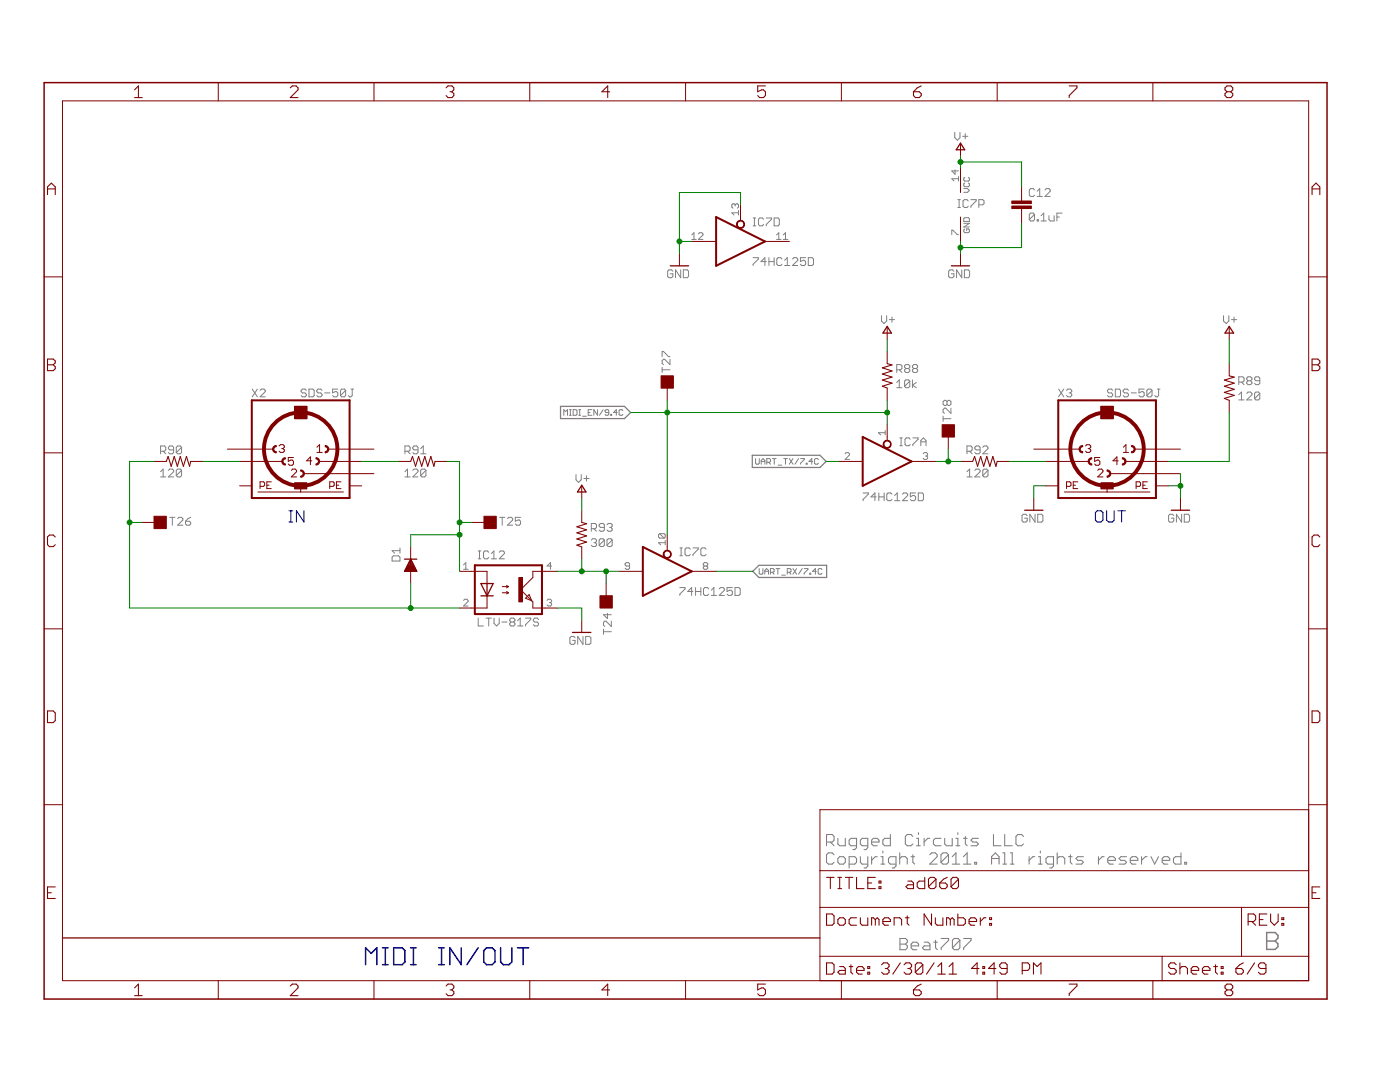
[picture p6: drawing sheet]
<svg xmlns="http://www.w3.org/2000/svg" width="279mm" height="216mm" viewBox="0 0 279 216" stroke-linecap="round" stroke-linejoin="round" font-family="sans-serif">
<g fill="#808080" stroke="#808080" stroke-width=".21">
<path d="M165 166.5v2.3z"/>
<path d="M165 166.5h1.1z"/>
<path d="M166.1 166.5l.4 .4z"/>
<path d="M166.5 166.9v.7z"/>
<path d="M166.5 167.6l-.4 .4z"/>
<path d="M165 168h1.1z"/>
<path d="M165.7 168l.8 .8z"/>
<path d="M167.2 167.3v1.1z"/>
<path d="M167.2 168.4l.4 .4z"/>
<path d="M167.6 168.8h1.1z"/>
<path d="M168.7 167.3v1.5z"/>
<path d="M170.2 169.5h.4z"/>
<path d="M170.9 169.1l-.3 .4z"/>
<path d="M170.9 167.3v1.8z"/>
<path d="M169.8 167.3h1.1z"/>
<path d="M169.8 167.3l-.3 .3z"/>
<path d="M169.5 167.6v.8z"/>
<path d="M169.5 168.4l.3 .4z"/>
<path d="M169.8 168.8h1.1z"/>
<path d="M172.4 169.5h.4z"/>
<path d="M173.2 169.1l-.4 .4z"/>
<path d="M173.2 167.3v1.8z"/>
<path d="M172.1 167.3h1.1z"/>
<path d="M172.1 167.3l-.4 .3z"/>
<path d="M171.7 167.6v.8z"/>
<path d="M171.7 168.4l.4 .4z"/>
<path d="M172.1 168.8h1.1z"/>
<path d="M174.3 168.8h.8z"/>
<path d="M173.9 168.4l.4 .4z"/>
<path d="M173.9 167.6v.8z"/>
<path d="M173.9 167.6l.4-.3z"/>
<path d="M174.3 167.3h.8z"/>
<path d="M175.1 167.3l.3 .3z"/>
<path d="M175.4 167.6v.4z"/>
<path d="M173.9 168h1.5z"/>
<path d="M177.7 166.5v2.3z"/>
<path d="M176.6 168.8h1.1z"/>
<path d="M176.2 168.4l.4 .4z"/>
<path d="M176.2 167.6v.8z"/>
<path d="M176.6 167.3l-.4 .3z"/>
<path d="M176.6 167.3h1.1z"/>
<path d="M181.8 166.5l.4 .4z"/>
<path d="M181.1 166.5h.7z"/>
<path d="M181.1 166.5l-.4 .4z"/>
<path d="M180.7 166.9v1.5z"/>
<path d="M180.7 168.4l.4 .4z"/>
<path d="M181.1 168.8h.7z"/>
<path d="M181.8 168.8l.4-.4z"/>
<path d="M182.9 167.3h.4z"/>
<path d="M183.3 167.3v1.5z"/>
<path d="M182.9 168.8h.8z"/>
<path d="M183.3 166.2v.3z"/>
<path d="M184.4 167.3v1.5z"/>
<path d="M184.4 168l.8-.7z"/>
<path d="M185.2 167.3h.3z"/>
<path d="M186.7 167.3h1.1z"/>
<path d="M186.3 167.6l.4-.3z"/>
<path d="M186.3 167.6v.8z"/>
<path d="M186.3 168.4l.4 .4z"/>
<path d="M186.7 168.8h1.1z"/>
<path d="M188.5 167.3v1.1z"/>
<path d="M188.5 168.4l.4 .4z"/>
<path d="M188.9 168.8h1.1z"/>
<path d="M190 167.3v1.5z"/>
<path d="M190.8 167.3h.4z"/>
<path d="M191.2 167.3v1.5z"/>
<path d="M190.8 168.8h.7z"/>
<path d="M191.2 166.2v.3z"/>
<path d="M192.7 166.9v1.5z"/>
<path d="M192.7 168.4l.3 .4z"/>
<path d="M192.3 167.3h.7z"/>
<path d="M193.8 168.8h1.1z"/>
<path d="M194.9 168.8l.4-.4z"/>
<path d="M194.9 168l.4 .4z"/>
<path d="M194.1 168h.8z"/>
<path d="M193.8 167.6l.3 .4z"/>
<path d="M193.8 167.6l.3-.3z"/>
<path d="M194.1 167.3h1.2z"/>
<path d="M198.3 166.5v2.3z"/>
<path d="M198.3 168.8h1.5z"/>
<path d="M200.5 166.5v2.3z"/>
<path d="M200.5 168.8h1.5z"/>
<path d="M203.9 166.5l.4 .4z"/>
<path d="M203.1 166.5h.8z"/>
<path d="M203.1 166.5l-.3 .4z"/>
<path d="M202.8 166.9v1.5z"/>
<path d="M202.8 168.4l.3 .4z"/>
<path d="M203.1 168.8h.8z"/>
<path d="M203.9 168.8l.4-.4z"/>
<path d="M166.1 170.2l.4 .4z"/>
<path d="M165.3 170.2h.8z"/>
<path d="M165.3 170.2l-.3 .4z"/>
<path d="M165 170.6v1.5z"/>
<path d="M165 172.1l.3 .3z"/>
<path d="M165.3 172.4h.8z"/>
<path d="M166.1 172.4l.4-.3z"/>
<path d="M167.6 172.4h.7z"/>
<path d="M168.3 172.4l.4-.3z"/>
<path d="M168.7 171.3v.8z"/>
<path d="M168.3 170.9l.4 .4z"/>
<path d="M167.6 170.9h.7z"/>
<path d="M167.6 170.9l-.4 .4z"/>
<path d="M167.2 171.3v.8z"/>
<path d="M167.2 172.1l.4 .3z"/>
<path d="M169.5 170.9v2.3z"/>
<path d="M169.5 170.9h1.1z"/>
<path d="M170.6 170.9l.3 .4z"/>
<path d="M170.9 171.3v.8z"/>
<path d="M170.6 172.4l.3-.3z"/>
<path d="M169.5 172.4h1.1z"/>
<path d="M171.7 170.9v1.2z"/>
<path d="M171.7 172.1l.4 .3z"/>
<path d="M172.1 172.4h1.1z"/>
<path d="M173.2 170.9v1.9z"/>
<path d="M173.2 172.8l-.4 .4z"/>
<path d="M172.4 173.2h.4z"/>
<path d="M173.9 170.9v1.5z"/>
<path d="M173.9 171.7l.8-.8z"/>
<path d="M174.7 170.9h.4z"/>
<path d="M175.8 170.9h.4z"/>
<path d="M176.2 170.9v1.5z"/>
<path d="M175.8 172.4h.8z"/>
<path d="M176.2 169.8v.4z"/>
<path d="M178.1 173.2h.3z"/>
<path d="M178.8 172.8l-.4 .4z"/>
<path d="M178.8 170.9v1.9z"/>
<path d="M177.7 170.9h1.1z"/>
<path d="M177.3 171.3l.4-.4z"/>
<path d="M177.3 171.3v.8z"/>
<path d="M177.3 172.1l.4 .3z"/>
<path d="M177.7 172.4h1.1z"/>
<path d="M179.6 170.2v2.2z"/>
<path d="M179.6 171.3l.3-.4z"/>
<path d="M179.9 170.9h.8z"/>
<path d="M180.7 170.9l.4 .4z"/>
<path d="M181.1 171.3v1.1z"/>
<path d="M182.2 170.6v1.5z"/>
<path d="M182.2 172.1l.3 .3z"/>
<path d="M181.8 170.9h.7z"/>
<path d="M185.5 172.4h1.5z"/>
<path d="M185.5 172.4l1.5-1.5z"/>
<path d="M187 170.6v.3z"/>
<path d="M186.7 170.2l.3 .4z"/>
<path d="M185.9 170.2h.8z"/>
<path d="M185.9 170.2l-.4 .4z"/>
<path d="M187.8 170.6v1.5z"/>
<path d="M187.8 170.6l.4-.4z"/>
<path d="M188.2 170.2h.7z"/>
<path d="M188.9 170.2l.4 .4z"/>
<path d="M189.3 170.6v1.5z"/>
<path d="M188.9 172.4l.4-.3z"/>
<path d="M188.2 172.4h.7z"/>
<path d="M187.8 172.1l.4 .3z"/>
<path d="M187.8 172.1l1.5-1.5z"/>
<path d="M190.8 170.2l-.8 .7z"/>
<path d="M190.8 170.2v2.2z"/>
<path d="M190 172.4h1.5z"/>
<path d="M193 170.2l-.7 .7z"/>
<path d="M193 170.2v2.2z"/>
<path d="M192.3 172.4h1.5z"/>
<path d="M194.5 172.1v.3z"/>
<path d="M194.5 172.1h.4z"/>
<path d="M194.9 172.1v.3z"/>
<path d="M194.5 172.4h.4z"/>
<path d="M197.9 170.9v1.5z"/>
<path d="M197.9 170.9l.7-.7z"/>
<path d="M198.6 170.2l.8 .7z"/>
<path d="M199.4 170.9v1.5z"/>
<path d="M197.9 171.3h1.5z"/>
<path d="M200.1 170.2h.4z"/>
<path d="M200.5 170.2v2.2z"/>
<path d="M200.1 172.4h.8z"/>
<path d="M201.6 170.2h.4z"/>
<path d="M202 170.2v2.2z"/>
<path d="M201.6 172.4h.8z"/>
<path d="M205.4 170.9v1.5z"/>
<path d="M205.4 171.7l.7-.8z"/>
<path d="M206.1 170.9h.4z"/>
<path d="M207.2 170.9h.4z"/>
<path d="M207.6 170.9v1.5z"/>
<path d="M207.2 172.4h.8z"/>
<path d="M207.6 169.8v.4z"/>
<path d="M209.5 173.2h.4z"/>
<path d="M210.2 172.8l-.3 .4z"/>
<path d="M210.2 170.9v1.9z"/>
<path d="M209.1 170.9h1.1z"/>
<path d="M208.7 171.3l.4-.4z"/>
<path d="M208.7 171.3v.8z"/>
<path d="M208.7 172.1l.4 .3z"/>
<path d="M209.1 172.4h1.1z"/>
<path d="M211 170.2v2.2z"/>
<path d="M211 171.3l.4-.4z"/>
<path d="M211.4 170.9h.7z"/>
<path d="M212.1 170.9l.4 .4z"/>
<path d="M212.5 171.3v1.1z"/>
<path d="M213.6 170.6v1.5z"/>
<path d="M213.6 172.1l.4 .3z"/>
<path d="M213.2 170.9h.8z"/>
<path d="M214.7 172.4h1.2z"/>
<path d="M215.9 172.4l.3-.3z"/>
<path d="M215.9 171.7l.3 .4z"/>
<path d="M215.1 171.7h.8z"/>
<path d="M214.7 171.3l.4 .4z"/>
<path d="M214.7 171.3l.4-.4z"/>
<path d="M215.1 170.9h1.1z"/>
<path d="M219.2 170.9v1.5z"/>
<path d="M219.2 171.7l.8-.8z"/>
<path d="M220 170.9h.3z"/>
<path d="M221.5 172.4h.7z"/>
<path d="M221.1 172.1l.4 .3z"/>
<path d="M221.1 171.3v.8z"/>
<path d="M221.1 171.3l.4-.4z"/>
<path d="M221.5 170.9h.7z"/>
<path d="M222.2 170.9l.4 .4z"/>
<path d="M222.6 171.3v.4z"/>
<path d="M221.1 171.7h1.5z"/>
<path d="M223.3 172.4h1.2z"/>
<path d="M224.5 172.4l.3-.3z"/>
<path d="M224.5 171.7l.3 .4z"/>
<path d="M223.7 171.7h.8z"/>
<path d="M223.3 171.3l.4 .4z"/>
<path d="M223.3 171.3l.4-.4z"/>
<path d="M223.7 170.9h1.1z"/>
<path d="M226 172.4h.7z"/>
<path d="M225.6 172.1l.4 .3z"/>
<path d="M225.6 171.3v.8z"/>
<path d="M225.6 171.3l.4-.4z"/>
<path d="M226 170.9h.7z"/>
<path d="M226.7 170.9l.4 .4z"/>
<path d="M227.1 171.3v.4z"/>
<path d="M225.6 171.7h1.5z"/>
<path d="M227.8 170.9v1.5z"/>
<path d="M227.8 171.7l.8-.8z"/>
<path d="M228.6 170.9h.3z"/>
<path d="M229.7 170.9l.7 1.5z"/>
<path d="M231.2 170.9l-.8 1.5z"/>
<path d="M232.3 172.4h.8z"/>
<path d="M231.9 172.1l.4 .3z"/>
<path d="M231.9 171.3v.8z"/>
<path d="M231.9 171.3l.4-.4z"/>
<path d="M232.3 170.9h.8z"/>
<path d="M233.1 170.9l.3 .4z"/>
<path d="M233.4 171.3v.4z"/>
<path d="M231.9 171.7h1.5z"/>
<path d="M235.7 170.2v2.2z"/>
<path d="M234.6 172.4h1.1z"/>
<path d="M234.2 172.1l.4 .3z"/>
<path d="M234.2 171.3v.8z"/>
<path d="M234.2 171.3l.4-.4z"/>
<path d="M234.6 170.9h1.1z"/>
<path d="M236.4 172.1v.3z"/>
<path d="M236.4 172.1h.4z"/>
<path d="M236.8 172.1v.3z"/>
<path d="M236.4 172.4h.4z"/>
<path d="M179.6 187.3v2.2z"/>
<path d="M179.6 187.3h1.1z"/>
<path d="M180.7 187.3l.4 .3z"/>
<path d="M181.1 187.6v.4z"/>
<path d="M181.1 188l-.4 .4z"/>
<path d="M180.7 188.4l.4 .3z"/>
<path d="M181.1 188.7v.4z"/>
<path d="M181.1 189.1l-.4 .4z"/>
<path d="M179.6 189.5h1.1z"/>
<path d="M179.6 188.4h1.1z"/>
<path d="M182.2 189.5h.8z"/>
<path d="M181.8 189.1l.4 .4z"/>
<path d="M181.8 188.4v.7z"/>
<path d="M182.2 188l-.4 .4z"/>
<path d="M182.2 188h.8z"/>
<path d="M183 188l.3 .4z"/>
<path d="M183.3 188.4v.3z"/>
<path d="M181.8 188.7h1.5z"/>
<path d="M184.4 188h.8z"/>
<path d="M185.2 188l.4 .4z"/>
<path d="M185.6 188.4v1.1z"/>
<path d="M184.4 189.5h1.2z"/>
<path d="M184.1 189.1l.3 .4z"/>
<path d="M184.4 188.7l-.3 .4z"/>
<path d="M184.4 188.7h1.2z"/>
<path d="M186.7 187.6v1.5z"/>
<path d="M186.7 189.1l.4 .4z"/>
<path d="M186.3 188h.8z"/>
<path d="M187.8 187.3h1.5z"/>
<path d="M189.3 187.3v.3z"/>
<path d="M189.3 187.6l-1.5 1.5z"/>
<path d="M187.8 189.1v.4z"/>
<path d="M190.1 187.6v1.5z"/>
<path d="M190.4 187.3l-.3 .3z"/>
<path d="M190.4 187.3h.8z"/>
<path d="M191.2 187.3l.4 .3z"/>
<path d="M191.6 187.6v1.5z"/>
<path d="M191.6 189.1l-.4 .4z"/>
<path d="M190.4 189.5h.8z"/>
<path d="M190.1 189.1l.3 .4z"/>
<path d="M191.6 187.6l-1.5 1.5z"/>
<path d="M192.3 187.3h1.5z"/>
<path d="M193.8 187.3v.3z"/>
<path d="M193.8 187.6l-1.5 1.5z"/>
<path d="M192.3 189.1v.4z"/>
</g>
<g fill="#808080" stroke="#808080" stroke-width=".3">
<path d="M252.8 186.1v3.3z"/>
<path d="M252.8 186.1h1.7z"/>
<path d="M254.5 186.1l.5 .5z"/>
<path d="M255 186.6v.6z"/>
<path d="M255 187.2l-.5 .6z"/>
<path d="M254.5 187.8l.5 .5z"/>
<path d="M255 188.3v.6z"/>
<path d="M255 188.9l-.5 .5z"/>
<path d="M252.8 189.4h1.7z"/>
<path d="M252.8 187.8h1.7z"/>
</g>
<g fill="#808080" stroke="#808080" stroke-width=".2">
<path d="M221.8 77.6l.3 .3z"/>
<path d="M221.3 77.6h.5z"/>
<path d="M221 77.9l.3-.3z"/>
<path d="M221 77.9v.2z"/>
<path d="M221 78.1l.3 .3z"/>
<path d="M221.3 78.4h.5z"/>
<path d="M221.8 78.4l.3 .3z"/>
<path d="M222.1 78.7v.2z"/>
<path d="M222.1 78.9l-.3 .3z"/>
<path d="M221.3 79.2h.5z"/>
<path d="M221 78.9l.3 .3z"/>
<path d="M222.6 77.6v1.6z"/>
<path d="M222.6 79.2h.8z"/>
<path d="M223.6 78.9l-.2 .3z"/>
<path d="M223.6 77.9v1z"/>
<path d="M223.4 77.6l.2 .3z"/>
<path d="M222.6 77.6h.8z"/>
<path d="M224.9 77.6l.3 .3z"/>
<path d="M224.4 77.6h.5z"/>
<path d="M224.2 77.9l.2-.3z"/>
<path d="M224.2 77.9v.2z"/>
<path d="M224.2 78.1l.2 .3z"/>
<path d="M224.4 78.4h.5z"/>
<path d="M224.9 78.4l.3 .3z"/>
<path d="M225.2 78.7v.2z"/>
<path d="M224.9 79.2l.3-.3z"/>
<path d="M224.4 79.2h.5z"/>
<path d="M224.2 78.9l.2 .3z"/>
<path d="M225.7 78.4h1.1z"/>
<path d="M227.3 77.6h1z"/>
<path d="M227.3 77.6v.8z"/>
<path d="M227.3 78.4l.5-.3z"/>
<path d="M227.8 78.1h.3z"/>
<path d="M228.1 78.1l.2 .3z"/>
<path d="M228.3 78.4v.5z"/>
<path d="M228.3 78.9l-.2 .3z"/>
<path d="M227.6 79.2h.5z"/>
<path d="M227.3 78.9l.3 .3z"/>
<path d="M228.9 77.9v1z"/>
<path d="M228.9 77.9l.2-.3z"/>
<path d="M229.1 77.6h.6z"/>
<path d="M229.7 77.6l.2 .3z"/>
<path d="M229.9 77.9v1z"/>
<path d="M229.7 79.2l.2-.3z"/>
<path d="M229.1 79.2h.6z"/>
<path d="M228.9 78.9l.2 .3z"/>
<path d="M228.9 78.9l1-1z"/>
<path d="M230.4 78.9l.3 .3z"/>
<path d="M230.7 79.2h.3z"/>
<path d="M231 79.2l.2-.3z"/>
<path d="M231.2 77.6v1.3z"/>
<path d="M231 77.6h.5z"/>
<path d="M234 102.6l.3 .3z"/>
<path d="M233.5 102.6h.5z"/>
<path d="M233.5 102.6l-.3 .3z"/>
<path d="M233.2 102.9v1z"/>
<path d="M233.2 103.9l.3 .3z"/>
<path d="M233.5 104.2h.5z"/>
<path d="M234 104.2l.3-.3z"/>
<path d="M234.3 103.4v.5z"/>
<path d="M233.7 103.4h.6z"/>
<path d="M234.8 102.6v1.6z"/>
<path d="M234.8 102.6l1 1.6z"/>
<path d="M235.8 102.6v1.6z"/>
<path d="M236.3 102.6v1.6z"/>
<path d="M236.3 104.2h.8z"/>
<path d="M237.1 104.2l.3-.3z"/>
<path d="M237.4 102.9v1z"/>
<path d="M237.1 102.6l.3 .3z"/>
<path d="M236.3 102.6h.8z"/>
<path d="M204.7 102.6l.3 .3z"/>
<path d="M204.2 102.6h.5z"/>
<path d="M204.2 102.6l-.2 .3z"/>
<path d="M204 102.9v1z"/>
<path d="M204 103.9l.2 .3z"/>
<path d="M204.2 104.2h.5z"/>
<path d="M204.7 104.2l.3-.3z"/>
<path d="M205 103.4v.5z"/>
<path d="M204.5 103.4h.5z"/>
<path d="M205.5 102.6v1.6z"/>
<path d="M205.5 102.6l1.1 1.6z"/>
<path d="M206.6 102.6v1.6z"/>
<path d="M207.1 102.6v1.6z"/>
<path d="M207.1 104.2h.8z"/>
<path d="M207.9 104.2l.2-.3z"/>
<path d="M208.1 102.9v1z"/>
<path d="M207.9 102.6l.2 .3z"/>
<path d="M207.1 102.6h.8z"/>
<path d="M247.8 78.2l-.6 .6z"/>
<path d="M247.8 78.2v1.6z"/>
<path d="M247.2 79.8h1.1z"/>
<path d="M248.8 79.8h1.1z"/>
<path d="M248.8 79.8l1.1-1z"/>
<path d="M249.9 78.5v.3z"/>
<path d="M249.6 78.2l.3 .3z"/>
<path d="M249.1 78.2h.5z"/>
<path d="M249.1 78.2l-.3 .3z"/>
<path d="M250.4 78.5v1z"/>
<path d="M250.6 78.2l-.2 .3z"/>
<path d="M250.6 78.2h.6z"/>
<path d="M251.2 78.2l.2 .3z"/>
<path d="M251.4 78.5v1z"/>
<path d="M251.4 79.5l-.2 .3z"/>
<path d="M250.6 79.8h.6z"/>
<path d="M250.4 79.5l.2 .3z"/>
<path d="M250.4 79.5l1-1z"/>
<path d="M193 94.1l.5-.5z"/>
<path d="M193.5 93.6v1.6z"/>
<path d="M193 95.2h1z"/>
<path d="M194.5 95.2h1.1z"/>
<path d="M194.5 95.2l1.1-1.1z"/>
<path d="M195.6 93.9v.2z"/>
<path d="M195.3 93.6l.3 .3z"/>
<path d="M194.8 93.6h.5z"/>
<path d="M194.5 93.9l.3-.3z"/>
<path d="M196.1 93.9v1z"/>
<path d="M196.1 93.9l.3-.3z"/>
<path d="M196.4 93.6h.5z"/>
<path d="M196.9 93.6l.3 .3z"/>
<path d="M197.2 93.9v1z"/>
<path d="M197.2 94.9l-.3 .3z"/>
<path d="M196.4 95.2h.5z"/>
<path d="M196.1 94.9l.3 .3z"/>
<path d="M197.2 93.9l-1.1 1z"/>
<path d="M60.9 77.6l.2 .3z"/>
<path d="M60.3 77.6h.6z"/>
<path d="M60.3 77.6l-.2 .3z"/>
<path d="M60.1 77.9v.2z"/>
<path d="M60.1 78.1l.2 .3z"/>
<path d="M60.3 78.4h.6z"/>
<path d="M60.9 78.4l.2 .3z"/>
<path d="M61.1 78.7v.2z"/>
<path d="M61.1 78.9l-.2 .3z"/>
<path d="M60.3 79.2h.6z"/>
<path d="M60.1 78.9l.2 .3z"/>
<path d="M61.7 77.6v1.6z"/>
<path d="M61.7 79.2h.7z"/>
<path d="M62.4 79.2l.3-.3z"/>
<path d="M62.7 77.9v1z"/>
<path d="M62.4 77.6l.3 .3z"/>
<path d="M61.7 77.6h.7z"/>
<path d="M64 77.6l.3 .3z"/>
<path d="M63.5 77.6h.5z"/>
<path d="M63.5 77.6l-.3 .3z"/>
<path d="M63.2 77.9v.2z"/>
<path d="M63.2 78.1l.3 .3z"/>
<path d="M63.5 78.4h.5z"/>
<path d="M64 78.4l.3 .3z"/>
<path d="M64.3 78.7v.2z"/>
<path d="M64.3 78.9l-.3 .3z"/>
<path d="M63.5 79.2h.5z"/>
<path d="M63.2 78.9l.3 .3z"/>
<path d="M64.8 78.4h1z"/>
<path d="M66.4 77.6h1z"/>
<path d="M66.4 77.6v.8z"/>
<path d="M66.4 78.4l.5-.3z"/>
<path d="M66.9 78.1h.3z"/>
<path d="M67.2 78.1l.2 .3z"/>
<path d="M67.4 78.4v.5z"/>
<path d="M67.4 78.9l-.2 .3z"/>
<path d="M66.6 79.2h.6z"/>
<path d="M66.4 78.9l.2 .3z"/>
<path d="M67.9 77.9v1z"/>
<path d="M67.9 77.9l.3-.3z"/>
<path d="M68.2 77.6h.5z"/>
<path d="M68.7 77.6l.3 .3z"/>
<path d="M69 77.9v1z"/>
<path d="M69 78.9l-.3 .3z"/>
<path d="M68.2 79.2h.5z"/>
<path d="M67.9 78.9l.3 .3z"/>
<path d="M67.9 78.9l1.1-1z"/>
<path d="M69.5 78.9l.3 .3z"/>
<path d="M69.8 79.2h.2z"/>
<path d="M70 79.2l.3-.3z"/>
<path d="M70.3 77.6v1.3z"/>
<path d="M70 77.6h.5z"/>
<path d="M81.3 93.6l-.5 .5z"/>
<path d="M81.3 93.6v1.6z"/>
<path d="M80.8 95.2h1.1z"/>
<path d="M82.4 95.2h1z"/>
<path d="M82.4 95.2l1-1.1z"/>
<path d="M83.4 93.9v.2z"/>
<path d="M83.2 93.6l.2 .3z"/>
<path d="M82.6 93.6h.6z"/>
<path d="M82.6 93.6l-.2 .3z"/>
<path d="M83.9 93.9v1z"/>
<path d="M83.9 93.9l.3-.3z"/>
<path d="M84.2 93.6h.5z"/>
<path d="M84.7 93.6l.3 .3z"/>
<path d="M85 93.9v1z"/>
<path d="M84.7 95.2l.3-.3z"/>
<path d="M84.2 95.2h.5z"/>
<path d="M83.9 94.9l.3 .3z"/>
<path d="M83.9 94.9l1.1-1z"/>
<path d="M32.6 93.6l-.6 .5z"/>
<path d="M32.6 93.6v1.6z"/>
<path d="M32 95.2h1.1z"/>
<path d="M33.6 95.2h1z"/>
<path d="M33.6 95.2l1-1.1z"/>
<path d="M34.6 93.9v.2z"/>
<path d="M34.4 93.6l.2 .3z"/>
<path d="M33.9 93.6h.5z"/>
<path d="M33.9 93.6l-.3 .3z"/>
<path d="M35.2 93.9v1z"/>
<path d="M35.2 93.9l.3-.3z"/>
<path d="M35.5 93.6h.5z"/>
<path d="M36 93.6l.2 .3z"/>
<path d="M36.2 93.9v1z"/>
<path d="M36 95.2l.2-.3z"/>
<path d="M35.5 95.2h.5z"/>
<path d="M35.2 94.9l.3 .3z"/>
<path d="M35.2 94.9l1-1z"/>
<path d="M118 107.8l.3-.3z"/>
<path d="M118.3 107.5h.5z"/>
<path d="M118.8 107.5l.2 .3z"/>
<path d="M119 107.8v.2z"/>
<path d="M119 108l-.2 .3z"/>
<path d="M118.5 108.3h.3z"/>
<path d="M118.8 108.3l.2 .2z"/>
<path d="M119 108.5v.3z"/>
<path d="M119 108.8l-.2 .3z"/>
<path d="M118.3 109.1h.5z"/>
<path d="M118 108.8l.3 .3z"/>
<path d="M119.6 107.8v1z"/>
<path d="M119.6 107.8l.2-.3z"/>
<path d="M119.8 107.5h.6z"/>
<path d="M120.4 107.5l.2 .3z"/>
<path d="M120.6 107.8v1z"/>
<path d="M120.6 108.8l-.2 .3z"/>
<path d="M119.8 109.1h.6z"/>
<path d="M119.6 108.8l.2 .3z"/>
<path d="M119.6 108.8l1-1z"/>
<path d="M121.1 107.8v1z"/>
<path d="M121.1 107.8l.3-.3z"/>
<path d="M121.4 107.5h.5z"/>
<path d="M121.9 107.5l.3 .3z"/>
<path d="M122.2 107.8v1z"/>
<path d="M122.2 108.8l-.3 .3z"/>
<path d="M121.4 109.1h.5z"/>
<path d="M121.1 108.8l.3 .3z"/>
<path d="M121.1 108.8l1.1-1z"/>
<path d="M114.5 127l.3 .3z"/>
<path d="M114 127h.5z"/>
<path d="M114 127l-.3 .3z"/>
<path d="M113.7 127.3v1z"/>
<path d="M113.7 128.3l.3 .3z"/>
<path d="M114 128.6h.5z"/>
<path d="M114.5 128.6l.3-.3z"/>
<path d="M114.8 127.8v.5z"/>
<path d="M114.3 127.8h.5z"/>
<path d="M115.3 127v1.6z"/>
<path d="M115.3 127l1.1 1.6z"/>
<path d="M116.4 127v1.6z"/>
<path d="M116.9 127v1.6z"/>
<path d="M116.9 128.6h.7z"/>
<path d="M117.6 128.6l.3-.3z"/>
<path d="M117.9 127.3v1z"/>
<path d="M117.6 127l.3 .3z"/>
<path d="M116.9 127h.7z"/>
<path d="M190.5 26.4v1.1z"/>
<path d="M190.5 27.5l.6 .5z"/>
<path d="M191.1 28l.5-.5z"/>
<path d="M191.6 26.4v1.1z"/>
<path d="M192.1 27.2h1z"/>
<path d="M192.6 26.7v1z"/>
<path d="M190.1 53.8l.3 .3z"/>
<path d="M189.6 53.8h.5z"/>
<path d="M189.6 53.8l-.3 .3z"/>
<path d="M189.3 54.1v1.1z"/>
<path d="M189.3 55.2l.3 .2z"/>
<path d="M189.6 55.4h.5z"/>
<path d="M190.1 55.4l.3-.2z"/>
<path d="M190.4 54.6v.6z"/>
<path d="M189.8 54.6h.6z"/>
<path d="M190.9 53.8v1.6z"/>
<path d="M190.9 53.8l1 1.6z"/>
<path d="M191.9 53.8v1.6z"/>
<path d="M192.5 53.8v1.6z"/>
<path d="M192.5 55.4h.8z"/>
<path d="M193.3 55.4l.2-.2z"/>
<path d="M193.5 54.1v1.1z"/>
<path d="M193.3 53.8l.2 .3z"/>
<path d="M192.5 53.8h.8z"/>
<path d="M205.4 42.8v1z"/>
<path d="M205.7 42.5l-.3 .3z"/>
<path d="M205.7 42.5h.5z"/>
<path d="M206.2 42.5l.3 .3z"/>
<path d="M206.5 42.8v1z"/>
<path d="M206.5 43.8l-.3 .3z"/>
<path d="M205.7 44.1h.5z"/>
<path d="M205.4 43.8l.3 .3z"/>
<path d="M205.4 43.8l1.1-1z"/>
<path d="M207 43.8v.3z"/>
<path d="M207 43.8h.2z"/>
<path d="M207.2 43.8v.3z"/>
<path d="M207 44.1h.2z"/>
<path d="M207.8 43l.5-.5z"/>
<path d="M208.3 42.5v1.6z"/>
<path d="M207.8 44.1h1z"/>
<path d="M209.3 43v.8z"/>
<path d="M209.3 43.8l.3 .3z"/>
<path d="M209.6 44.1h.8z"/>
<path d="M210.4 43v1.1z"/>
<path d="M210.9 42.5v1.6z"/>
<path d="M210.9 42.5h1.1z"/>
<path d="M210.9 43.3h.5z"/>
<path d="M172.3 98.4h1z"/>
<path d="M173.3 98.4v.2z"/>
<path d="M173.3 98.6l-1 1.1z"/>
<path d="M172.3 99.7v.2z"/>
<path d="M174.6 98.4v1.5z"/>
<path d="M174.6 98.4l-.8 .7z"/>
<path d="M173.8 99.1h1.1z"/>
<path d="M175.4 98.4v1.5z"/>
<path d="M175.4 99.1h1z"/>
<path d="M176.4 98.4v1.5z"/>
<path d="M177.8 98.4l.2 .2z"/>
<path d="M177.2 98.4h.6z"/>
<path d="M177.2 98.4l-.2 .2z"/>
<path d="M177 98.6v1.1z"/>
<path d="M177 99.7l.2 .2z"/>
<path d="M177.2 99.9h.6z"/>
<path d="M177.8 99.9l.2-.2z"/>
<path d="M178.5 98.9l.6-.5z"/>
<path d="M179.1 98.4v1.5z"/>
<path d="M178.5 99.9h1.1z"/>
<path d="M180.1 99.9h1z"/>
<path d="M180.1 99.9l1-1z"/>
<path d="M181.1 98.6v.3z"/>
<path d="M180.9 98.4l.2 .2z"/>
<path d="M180.4 98.4h.5z"/>
<path d="M180.4 98.4l-.3 .2z"/>
<path d="M181.7 98.4h1z"/>
<path d="M181.7 98.4v.7z"/>
<path d="M181.7 99.1l.5-.2z"/>
<path d="M182.2 98.9h.3z"/>
<path d="M182.5 98.9l.2 .2z"/>
<path d="M182.7 99.1v.6z"/>
<path d="M182.5 99.9l.2-.2z"/>
<path d="M181.9 99.9h.6z"/>
<path d="M181.7 99.7l.2 .2z"/>
<path d="M183.3 98.4v1.5z"/>
<path d="M183.3 99.9h.7z"/>
<path d="M184 99.9l.3-.2z"/>
<path d="M184.3 98.6v1.1z"/>
<path d="M184 98.4l.3 .2z"/>
<path d="M183.3 98.4h.7z"/>
<path d="M135.7 117.2h1z"/>
<path d="M136.7 117.2v.3z"/>
<path d="M135.7 118.6l1-1.1z"/>
<path d="M135.7 118.6v.2z"/>
<path d="M138 117.2v1.6z"/>
<path d="M138 117.2l-.8 .8z"/>
<path d="M137.2 118h1.1z"/>
<path d="M138.8 117.2v1.6z"/>
<path d="M138.8 118h1.1z"/>
<path d="M139.9 117.2v1.6z"/>
<path d="M141.2 117.2l.2 .3z"/>
<path d="M140.7 117.2h.5z"/>
<path d="M140.7 117.2l-.3 .3z"/>
<path d="M140.4 117.5v1.1z"/>
<path d="M140.4 118.6l.3 .2z"/>
<path d="M140.7 118.8h.5z"/>
<path d="M141.2 118.8l.2-.2z"/>
<path d="M142.5 117.2l-.5 .6z"/>
<path d="M142.5 117.2v1.6z"/>
<path d="M142 118.8h1z"/>
<path d="M143.5 118.8h1.1z"/>
<path d="M143.5 118.8l1.1-1z"/>
<path d="M144.6 117.5v.3z"/>
<path d="M144.3 117.2l.3 .3z"/>
<path d="M143.8 117.2h.5z"/>
<path d="M143.8 117.2l-.3 .3z"/>
<path d="M145.1 117.2h1.1z"/>
<path d="M145.1 117.2v.8z"/>
<path d="M145.1 118l.5-.2z"/>
<path d="M145.6 117.8h.3z"/>
<path d="M145.9 117.8l.3 .2z"/>
<path d="M146.2 118v.6z"/>
<path d="M145.9 118.8l.3-.2z"/>
<path d="M145.4 118.8h.5z"/>
<path d="M145.1 118.6l.3 .2z"/>
<path d="M146.7 117.2v1.6z"/>
<path d="M146.7 118.8h.8z"/>
<path d="M147.5 118.8l.2-.2z"/>
<path d="M147.7 117.5v1.1z"/>
<path d="M147.5 117.2l.2 .3z"/>
<path d="M146.7 117.2h.8z"/>
<path d="M150.3 51.4h1z"/>
<path d="M151.3 51.4v.3z"/>
<path d="M151.3 51.7l-1 1z"/>
<path d="M150.3 52.7v.3z"/>
<path d="M152.7 51.4v1.6z"/>
<path d="M152.7 51.4l-.8 .8z"/>
<path d="M151.9 52.2h1z"/>
<path d="M153.5 51.4v1.6z"/>
<path d="M153.5 52.2h1z"/>
<path d="M154.5 51.4v1.6z"/>
<path d="M155.8 51.4l.3 .3z"/>
<path d="M155.3 51.4h.5z"/>
<path d="M155.3 51.4l-.3 .3z"/>
<path d="M155 51.7v1z"/>
<path d="M155 52.7l.3 .3z"/>
<path d="M155.3 53h.5z"/>
<path d="M155.8 53l.3-.3z"/>
<path d="M156.6 51.9l.5-.5z"/>
<path d="M157.1 51.4v1.6z"/>
<path d="M156.6 53h1z"/>
<path d="M158.2 53h1z"/>
<path d="M158.2 53l1-1.1z"/>
<path d="M159.2 51.7v.2z"/>
<path d="M158.9 51.4l.3 .3z"/>
<path d="M158.4 51.4h.5z"/>
<path d="M158.4 51.4l-.2 .3z"/>
<path d="M159.7 51.4h1.1z"/>
<path d="M159.7 51.4v.8z"/>
<path d="M159.7 52.2l.6-.3z"/>
<path d="M160.3 51.9h.2z"/>
<path d="M160.5 51.9l.3 .3z"/>
<path d="M160.8 52.2v.5z"/>
<path d="M160.5 53l.3-.3z"/>
<path d="M160 53h.5z"/>
<path d="M159.7 52.7l.3 .3z"/>
<path d="M161.3 51.4v1.6z"/>
<path d="M161.3 53h.8z"/>
<path d="M162.3 52.7l-.2 .3z"/>
<path d="M162.3 51.7v1z"/>
<path d="M162.1 51.4l.2 .3z"/>
<path d="M161.3 51.4h.8z"/>
<path d="M244.2 63v1.1z"/>
<path d="M244.2 64.1l.5 .5z"/>
<path d="M244.7 64.6l.5-.5z"/>
<path d="M245.2 63v1.1z"/>
<path d="M245.8 63.8h1z"/>
<path d="M246.3 63.3v1z"/>
<path d="M179.5 75.8l-.5 .5z"/>
<path d="M179.5 75.8v1.6z"/>
<path d="M179 77.4h1z"/>
<path d="M180.5 76.1v1z"/>
<path d="M180.5 76.1l.3-.3z"/>
<path d="M180.8 75.8h.5z"/>
<path d="M181.3 75.8l.3 .3z"/>
<path d="M181.6 76.1v1z"/>
<path d="M181.6 77.1l-.3 .3z"/>
<path d="M180.8 77.4h.5z"/>
<path d="M180.5 77.1l.3 .3z"/>
<path d="M181.6 76.1l-1.1 1z"/>
<path d="M182.1 75.8v1.6z"/>
<path d="M182.1 76.8l.8 .6z"/>
<path d="M182.1 76.8l.8-.5z"/>
<path d="M175.9 63v1.1z"/>
<path d="M175.9 64.1l.5 .5z"/>
<path d="M176.4 64.6l.6-.5z"/>
<path d="M177 63v1.1z"/>
<path d="M177.5 63.8h1z"/>
<path d="M178 63.3v1z"/>
<path d="M115 94.7v1z"/>
<path d="M115 95.7l.5 .6z"/>
<path d="M115.5 96.3l.5-.6z"/>
<path d="M116 94.7v1z"/>
<path d="M116.5 95.5h1.1z"/>
<path d="M117.1 95v1z"/>
<path d="M134 53.8l.3 .3z"/>
<path d="M133.5 53.8h.5z"/>
<path d="M133.5 53.8l-.3 .3z"/>
<path d="M133.2 54.1v1.1z"/>
<path d="M133.2 55.2l.3 .2z"/>
<path d="M133.5 55.4h.5z"/>
<path d="M134 55.4l.3-.2z"/>
<path d="M134.3 54.6v.6z"/>
<path d="M133.8 54.6h.5z"/>
<path d="M134.8 53.8v1.6z"/>
<path d="M134.8 53.8l1 1.6z"/>
<path d="M135.8 53.8v1.6z"/>
<path d="M136.4 53.8v1.6z"/>
<path d="M136.4 55.4h.8z"/>
<path d="M137.4 55.2l-.2 .2z"/>
<path d="M137.4 54.1v1.1z"/>
<path d="M137.2 53.8l.2 .3z"/>
<path d="M136.4 53.8h.8z"/>
<path d="M95.4 123.3v1.6z"/>
<path d="M95.4 124.9h1.1z"/>
<path d="M97.5 123.3v1.6z"/>
<path d="M97 123.3h1.1z"/>
<path d="M98.6 123.3v1.1z"/>
<path d="M98.6 124.4l.5 .5z"/>
<path d="M99.1 124.9l.5-.5z"/>
<path d="M99.6 123.3v1.1z"/>
<path d="M100.2 124.1h1z"/>
<path d="M102 123.3l-.3 .3z"/>
<path d="M102 123.3h.5z"/>
<path d="M102.5 123.3l.3 .3z"/>
<path d="M102.8 123.6v.3z"/>
<path d="M102.8 123.9l-.3 .2z"/>
<path d="M102.5 124.1l.3 .3z"/>
<path d="M102.8 124.4v.3z"/>
<path d="M102.8 124.7l-.3 .2z"/>
<path d="M102 124.9h.5z"/>
<path d="M101.7 124.7l.3 .2z"/>
<path d="M101.7 124.4v.3z"/>
<path d="M102 124.1l-.3 .3z"/>
<path d="M101.7 123.9l.3 .2z"/>
<path d="M101.7 123.6v.3z"/>
<path d="M102 124.1h.5z"/>
<path d="M103.3 123.9l.5-.6z"/>
<path d="M103.8 123.3v1.6z"/>
<path d="M103.3 124.9h1.1z"/>
<path d="M104.9 123.3h1z"/>
<path d="M105.9 123.3v.3z"/>
<path d="M105.9 123.6l-1 1.1z"/>
<path d="M104.9 124.7v.2z"/>
<path d="M107.2 123.3l.3 .3z"/>
<path d="M106.7 123.3h.5z"/>
<path d="M106.7 123.3l-.3 .3z"/>
<path d="M106.4 123.6v.3z"/>
<path d="M106.4 123.9l.3 .2z"/>
<path d="M106.7 124.1h.5z"/>
<path d="M107.2 124.1l.3 .3z"/>
<path d="M107.5 124.4v.3z"/>
<path d="M107.5 124.7l-.3 .2z"/>
<path d="M106.7 124.9h.5z"/>
<path d="M106.4 124.7l.3 .2z"/>
<path d="M211.3 77.6l1 1.6z"/>
<path d="M212.3 77.6l-1 1.6z"/>
<path d="M212.8 77.9l.3-.3z"/>
<path d="M213.1 77.6h.5z"/>
<path d="M213.6 77.6l.3 .3z"/>
<path d="M213.9 77.9v.2z"/>
<path d="M213.6 78.4l.3-.3z"/>
<path d="M213.4 78.4h.2z"/>
<path d="M213.6 78.4l.3 .3z"/>
<path d="M213.9 78.7v.2z"/>
<path d="M213.6 79.2l.3-.3z"/>
<path d="M213.1 79.2h.5z"/>
<path d="M212.8 78.9l.3 .3z"/>
<path d="M247.2 75.2v1.6z"/>
<path d="M247.2 75.2h.8z"/>
<path d="M248 75.2l.3 .3z"/>
<path d="M248.3 75.5v.5z"/>
<path d="M248.3 76l-.3 .2z"/>
<path d="M247.2 76.2h.8z"/>
<path d="M247.8 76.2l.5 .6z"/>
<path d="M249.1 75.2l-.3 .3z"/>
<path d="M249.1 75.2h.5z"/>
<path d="M249.6 75.2l.3 .3z"/>
<path d="M249.9 75.5v.2z"/>
<path d="M249.6 76l.3-.3z"/>
<path d="M249.6 76l.3 .2z"/>
<path d="M249.9 76.2v.3z"/>
<path d="M249.6 76.8l.3-.3z"/>
<path d="M249.1 76.8h.5z"/>
<path d="M248.8 76.5l.3 .3z"/>
<path d="M248.8 76.2v.3z"/>
<path d="M249.1 76l-.3 .2z"/>
<path d="M248.8 75.7l.3 .3z"/>
<path d="M248.8 75.5v.2z"/>
<path d="M249.1 76h.5z"/>
<path d="M250.4 76.5l.2 .3z"/>
<path d="M250.6 76.8h.6z"/>
<path d="M251.4 76.5l-.2 .3z"/>
<path d="M251.4 75.5v1z"/>
<path d="M251.2 75.2l.2 .3z"/>
<path d="M250.6 75.2h.6z"/>
<path d="M250.6 75.2l-.2 .3z"/>
<path d="M250.4 75.5v.2z"/>
<path d="M250.4 75.7l.2 .3z"/>
<path d="M250.6 76h.8z"/>
<path d="M193 89v1.6z"/>
<path d="M193 89h.8z"/>
<path d="M193.8 89l.2 .3z"/>
<path d="M194 89.3v.5z"/>
<path d="M194 89.8l-.2 .2z"/>
<path d="M193 90h.8z"/>
<path d="M193.5 90l.5 .6z"/>
<path d="M194.5 90.3l.3 .3z"/>
<path d="M194.8 90.6h.5z"/>
<path d="M195.3 90.6l.3-.3z"/>
<path d="M195.6 89.3v1z"/>
<path d="M195.3 89l.3 .3z"/>
<path d="M194.8 89h.5z"/>
<path d="M194.8 89l-.3 .3z"/>
<path d="M194.5 89.3v.2z"/>
<path d="M194.5 89.5l.3 .3z"/>
<path d="M194.8 89.8h.8z"/>
<path d="M196.1 90.6h1.1z"/>
<path d="M196.1 90.6l1.1-1.1z"/>
<path d="M197.2 89.3v.2z"/>
<path d="M196.9 89l.3 .3z"/>
<path d="M196.4 89h.5z"/>
<path d="M196.4 89l-.3 .3z"/>
<path d="M50.3 77.6l1.1 1.6z"/>
<path d="M51.4 77.6l-1.1 1.6z"/>
<path d="M51.9 79.2h1z"/>
<path d="M51.9 79.2l1-1.1z"/>
<path d="M52.9 77.9v.2z"/>
<path d="M52.7 77.6l.2 .3z"/>
<path d="M52.2 77.6h.5z"/>
<path d="M51.9 77.9l.3-.3z"/>
<path d="M80.8 89v1.6z"/>
<path d="M80.8 89h.8z"/>
<path d="M81.6 89l.3 .3z"/>
<path d="M81.9 89.3v.5z"/>
<path d="M81.9 89.8l-.3 .2z"/>
<path d="M80.8 90h.8z"/>
<path d="M81.3 90l.6 .6z"/>
<path d="M82.4 90.3l.2 .3z"/>
<path d="M82.6 90.6h.6z"/>
<path d="M83.2 90.6l.2-.3z"/>
<path d="M83.4 89.3v1z"/>
<path d="M83.2 89l.2 .3z"/>
<path d="M82.6 89h.6z"/>
<path d="M82.6 89l-.2 .3z"/>
<path d="M82.4 89.3v.2z"/>
<path d="M82.4 89.5l.2 .3z"/>
<path d="M82.6 89.8h.8z"/>
<path d="M83.9 89.5l.6-.5z"/>
<path d="M84.5 89v1.6z"/>
<path d="M83.9 90.6h1.1z"/>
<path d="M32 89v1.6z"/>
<path d="M32 89h.8z"/>
<path d="M32.8 89l.3 .3z"/>
<path d="M33.1 89.3v.5z"/>
<path d="M33.1 89.8l-.3 .2z"/>
<path d="M32 90h.8z"/>
<path d="M32.6 90l.5 .6z"/>
<path d="M33.6 90.3l.3 .3z"/>
<path d="M33.9 90.6h.5z"/>
<path d="M34.4 90.6l.2-.3z"/>
<path d="M34.6 89.3v1z"/>
<path d="M34.4 89l.2 .3z"/>
<path d="M33.9 89h.5z"/>
<path d="M33.9 89l-.3 .3z"/>
<path d="M33.6 89.3v.2z"/>
<path d="M33.6 89.5l.3 .3z"/>
<path d="M33.9 89.8h.7z"/>
<path d="M35.2 89.3v1z"/>
<path d="M35.2 89.3l.3-.3z"/>
<path d="M35.5 89h.5z"/>
<path d="M36 89l.2 .3z"/>
<path d="M36.2 89.3v1z"/>
<path d="M36 90.6l.2-.3z"/>
<path d="M35.5 90.6h.5z"/>
<path d="M35.2 90.3l.3 .3z"/>
<path d="M35.2 90.3l1-1z"/>
<path d="M78.3 112h1.5z"/>
<path d="M79.8 111.2v.8z"/>
<path d="M79.5 110.9l.3 .3z"/>
<path d="M78.5 110.9h1z"/>
<path d="M78.5 110.9l-.2 .3z"/>
<path d="M78.3 111.2v.8z"/>
<path d="M78.3 109.9l.5 .5z"/>
<path d="M78.3 109.9h1.5z"/>
<path d="M79.8 109.3v1.1z"/>
<path d="M118 104.5v1.5z"/>
<path d="M118 104.5h.8z"/>
<path d="M118.8 104.5l.2 .2z"/>
<path d="M119 104.7v.5z"/>
<path d="M119 105.2l-.2 .3z"/>
<path d="M118 105.5h.8z"/>
<path d="M118.5 105.5l.5 .5z"/>
<path d="M119.6 105.7l.2 .3z"/>
<path d="M119.8 106h.6z"/>
<path d="M120.4 106l.2-.3z"/>
<path d="M120.6 104.7v1z"/>
<path d="M120.4 104.5l.2 .2z"/>
<path d="M119.8 104.5h.6z"/>
<path d="M119.8 104.5l-.2 .2z"/>
<path d="M119.6 104.7v.3z"/>
<path d="M119.6 105l.2 .2z"/>
<path d="M119.8 105.2h.8z"/>
<path d="M121.1 104.7l.3-.2z"/>
<path d="M121.4 104.5h.5z"/>
<path d="M121.9 104.5l.3 .2z"/>
<path d="M122.2 104.7v.3z"/>
<path d="M122.2 105l-.3 .2z"/>
<path d="M121.7 105.2h.2z"/>
<path d="M121.9 105.2l.3 .3z"/>
<path d="M122.2 105.5v.2z"/>
<path d="M122.2 105.7l-.3 .3z"/>
<path d="M121.4 106h.5z"/>
<path d="M121.1 105.7l.3 .3z"/>
<path d="M206.2 37.6l.3 .3z"/>
<path d="M205.7 37.6h.5z"/>
<path d="M205.7 37.6l-.3 .3z"/>
<path d="M205.4 37.9v1z"/>
<path d="M205.4 38.9l.3 .3z"/>
<path d="M205.7 39.2h.5z"/>
<path d="M206.5 38.9l-.3 .3z"/>
<path d="M207.5 37.6l-.5 .6z"/>
<path d="M207.5 37.6v1.6z"/>
<path d="M207 39.2h1z"/>
<path d="M208.6 39.2h1z"/>
<path d="M208.6 39.2l1-1z"/>
<path d="M209.6 37.9v.3z"/>
<path d="M209.3 37.6l.3 .3z"/>
<path d="M208.8 37.6h.5z"/>
<path d="M208.8 37.6l-.2 .3z"/>
<path d="M175.3 86.3l.5 .5z"/>
<path d="M175.3 86.3h1.4z"/>
<path d="M176.7 85.9v.9z"/>
<path d="M168.7 91.7h.8z"/>
<path d="M169.5 90.8l-.8 .9z"/>
<path d="M169.5 90.6v.2z"/>
<path d="M169.3 90.3l.2 .3z"/>
<path d="M168.9 90.3h.4z"/>
<path d="M168.9 90.3l-.2 .3z"/>
<path d="M184.2 90.6l.3-.3z"/>
<path d="M184.5 90.3h.4z"/>
<path d="M184.9 90.3l.2 .3z"/>
<path d="M185.1 90.6v.2z"/>
<path d="M185.1 90.8l-.2 .2z"/>
<path d="M184.7 91h.2z"/>
<path d="M184.9 91l.2 .2z"/>
<path d="M185.1 91.2v.2z"/>
<path d="M185.1 91.4l-.2 .3z"/>
<path d="M184.5 91.7h.4z"/>
<path d="M184.2 91.4l.3 .3z"/>
<path d="M179.6 88.9h.5z"/>
<path d="M179.8 87.4v1.5z"/>
<path d="M179.6 87.4h.5z"/>
<path d="M181.4 87.4l.3 .3z"/>
<path d="M180.9 87.4h.5z"/>
<path d="M180.9 87.4l-.3 .3z"/>
<path d="M180.6 87.7v1z"/>
<path d="M180.6 88.7l.3 .2z"/>
<path d="M180.9 88.9h.5z"/>
<path d="M181.4 88.9l.3-.2z"/>
<path d="M182.2 87.4h1z"/>
<path d="M183.2 87.4v.3z"/>
<path d="M183.2 87.7l-1 1z"/>
<path d="M182.2 88.7v.2z"/>
<path d="M183.8 87.9v1z"/>
<path d="M184.3 87.4l-.5 .5z"/>
<path d="M184.3 87.4l.5 .5z"/>
<path d="M184.8 87.9v1z"/>
<path d="M183.8 88.2h1z"/>
<path d="M131.4 108.3l.5 .4z"/>
<path d="M131.4 108.3h1.4z"/>
<path d="M132.8 107.8v.9z"/>
<path d="M131.6 107.4h.9z"/>
<path d="M131.4 107.2l.2 .2z"/>
<path d="M131.4 106.7v.5z"/>
<path d="M131.6 106.5l-.2 .2z"/>
<path d="M131.6 106.5h.9z"/>
<path d="M132.5 106.5l.3 .2z"/>
<path d="M132.8 106.7v.5z"/>
<path d="M132.8 107.2l-.3 .2z"/>
<path d="M131.6 106.5l.9 .9z"/>
<path d="M124.8 113.4l.2 .2z"/>
<path d="M125 113.6h.4z"/>
<path d="M125.4 113.6l.2-.2z"/>
<path d="M125.6 112.5v.9z"/>
<path d="M125.4 112.3l.2 .2z"/>
<path d="M125 112.3h.4z"/>
<path d="M124.8 112.5l.2-.2z"/>
<path d="M124.8 112.5v.2z"/>
<path d="M124.8 112.7l.2 .2z"/>
<path d="M125 112.9h.6z"/>
<path d="M140.4 112.5l.2-.2z"/>
<path d="M140.6 112.3h.4z"/>
<path d="M141 112.3l.2 .2z"/>
<path d="M141.2 112.5v.2z"/>
<path d="M141.2 112.7l-.2 .2z"/>
<path d="M141 112.9l.2 .3z"/>
<path d="M141.2 113.2v.2z"/>
<path d="M141 113.6l.2-.2z"/>
<path d="M140.6 113.6h.4z"/>
<path d="M140.4 113.4l.2 .2z"/>
<path d="M140.4 113.2v.2z"/>
<path d="M140.4 113.2l.2-.3z"/>
<path d="M140.4 112.7l.2 .2z"/>
<path d="M140.4 112.5v.2z"/>
<path d="M140.6 112.9h.4z"/>
<path d="M135.7 110.9h.5z"/>
<path d="M135.9 109.3v1.6z"/>
<path d="M135.7 109.3h.5z"/>
<path d="M137.5 109.3l.3 .3z"/>
<path d="M137 109.3h.5z"/>
<path d="M136.7 109.6l.3-.3z"/>
<path d="M136.7 109.6v1z"/>
<path d="M136.7 110.6l.3 .3z"/>
<path d="M137 110.9h.5z"/>
<path d="M137.5 110.9l.3-.3z"/>
<path d="M138.3 109.3h1z"/>
<path d="M139.3 109.3v.3z"/>
<path d="M139.3 109.6l-1 1z"/>
<path d="M138.3 110.6v.3z"/>
<path d="M140.7 109.3l.2 .3z"/>
<path d="M140.1 109.3h.6z"/>
<path d="M140.1 109.3l-.2 .3z"/>
<path d="M139.9 109.6v1z"/>
<path d="M139.9 110.6l.2 .3z"/>
<path d="M140.1 110.9h.6z"/>
<path d="M140.7 110.9l.2-.3z"/>
<path d="M146 42.5l.5 .4z"/>
<path d="M146 42.5h1.4z"/>
<path d="M147.4 42v.9z"/>
<path d="M146 41.3l.3 .3z"/>
<path d="M146 40.9v.4z"/>
<path d="M146 40.9l.3-.2z"/>
<path d="M146.3 40.7h.2z"/>
<path d="M146.5 40.7l.2 .2z"/>
<path d="M146.7 40.9v.2z"/>
<path d="M146.9 40.7l-.2 .2z"/>
<path d="M146.9 40.7h.3z"/>
<path d="M147.2 40.7l.2 .2z"/>
<path d="M147.4 40.9v.4z"/>
<path d="M147.4 41.3l-.2 .3z"/>
<path d="M138 46.9l.5-.5z"/>
<path d="M138.5 46.4v1.4z"/>
<path d="M138 47.8h.9z"/>
<path d="M139.4 47.8h.9z"/>
<path d="M139.4 47.8l.9-.9z"/>
<path d="M140.3 46.7v.2z"/>
<path d="M140.1 46.4l.2 .3z"/>
<path d="M139.6 46.4h.5z"/>
<path d="M139.4 46.7l.2-.3z"/>
<path d="M155 46.9l.4-.5z"/>
<path d="M155.4 46.4v1.4z"/>
<path d="M155 47.8h.9z"/>
<path d="M156.3 46.9l.5-.5z"/>
<path d="M156.8 46.4v1.4z"/>
<path d="M156.3 47.8h.9z"/>
<path d="M150.3 45.1h.5z"/>
<path d="M150.6 43.5v1.6z"/>
<path d="M150.3 43.5h.5z"/>
<path d="M152.1 43.5l.3 .3z"/>
<path d="M151.6 43.5h.5z"/>
<path d="M151.4 43.8l.2-.3z"/>
<path d="M151.4 43.8v1z"/>
<path d="M151.4 44.8l.2 .3z"/>
<path d="M151.6 45.1h.5z"/>
<path d="M152.1 45.1l.3-.3z"/>
<path d="M152.9 43.5h1.1z"/>
<path d="M154 43.5v.3z"/>
<path d="M152.9 44.8l1.1-1z"/>
<path d="M152.9 44.8v.3z"/>
<path d="M154.5 43.5v1.6z"/>
<path d="M154.5 45.1h.8z"/>
<path d="M155.5 44.8l-.2 .3z"/>
<path d="M155.5 43.8v1z"/>
<path d="M155.3 43.5l.2 .3z"/>
<path d="M154.5 43.5h.8z"/>
<path d="M189.9 45.9v.9z"/>
<path d="M189.9 45.9h.3z"/>
<path d="M190.2 45.9l.9 .9z"/>
<path d="M191.1 46.8h.2z"/>
<path d="M189.9 35.7l.5 .4z"/>
<path d="M189.9 35.7h1.4z"/>
<path d="M191.3 35.2v.9z"/>
<path d="M189.9 34.1h1.4z"/>
<path d="M189.9 34.1l.7 .7z"/>
<path d="M190.6 33.9v.9z"/>
<path d="M191.2 41.4h.5z"/>
<path d="M191.4 39.8v1.6z"/>
<path d="M191.2 39.8h.5z"/>
<path d="M193 39.8l.2 .3z"/>
<path d="M192.5 39.8h.5z"/>
<path d="M192.2 40.1l.3-.3z"/>
<path d="M192.2 40.1v1z"/>
<path d="M192.2 41.1l.3 .3z"/>
<path d="M192.5 41.4h.5z"/>
<path d="M193 41.4l.2-.3z"/>
<path d="M193.8 39.8h1z"/>
<path d="M194.8 39.8v.3z"/>
<path d="M193.8 41.1l1-1z"/>
<path d="M193.8 41.1v.3z"/>
<path d="M195.3 39.8v1.6z"/>
<path d="M195.3 39.8h.8z"/>
<path d="M196.1 39.8l.3 .3z"/>
<path d="M196.4 40.1v.5z"/>
<path d="M196.1 40.9l.3-.3z"/>
<path d="M195.3 40.9h.8z"/>
<path d="M192.3 45.9l.2-.2z"/>
<path d="M192.3 45.9v.3z"/>
<path d="M192.3 46.2l.2 .2z"/>
<path d="M192.5 46.4h.8z"/>
<path d="M193.3 46.4l.2-.2z"/>
<path d="M193.5 45.9v.3z"/>
<path d="M193.3 45.7l.2 .2z"/>
<path d="M192.9 45.7h.4z"/>
<path d="M192.9 45.7v.3z"/>
<path d="M192.3 45.3h1.2z"/>
<path d="M192.3 45.3l1.2-.7z"/>
<path d="M192.3 44.6h1.2z"/>
<path d="M192.3 44.2h1.2z"/>
<path d="M193.5 43.6v.6z"/>
<path d="M193.3 43.4l.2 .2z"/>
<path d="M192.5 43.4h.8z"/>
<path d="M192.5 43.4l-.2 .2z"/>
<path d="M192.3 43.6v.6z"/>
<path d="M192.3 38.4h.8z"/>
<path d="M193.5 38l-.4 .4z"/>
<path d="M193.1 37.6l.4 .4z"/>
<path d="M192.3 37.6h.8z"/>
<path d="M192.3 36.7l.2-.2z"/>
<path d="M192.3 36.7v.4z"/>
<path d="M192.3 37.1l.2 .2z"/>
<path d="M192.5 37.3h.8z"/>
<path d="M193.3 37.3l.2-.2z"/>
<path d="M193.5 36.7v.4z"/>
<path d="M193.3 36.5l.2 .2z"/>
<path d="M192.3 35.6l.2-.2z"/>
<path d="M192.3 35.6v.3z"/>
<path d="M192.3 35.9l.2 .2z"/>
<path d="M192.5 36.1h.8z"/>
<path d="M193.3 36.1l.2-.2z"/>
<path d="M193.5 35.6v.3z"/>
<path d="M193.3 35.4l.2 .2z"/>
<path d="M179 72.7v1.6z"/>
<path d="M179 72.7h.7z"/>
<path d="M179.7 72.7l.3 .3z"/>
<path d="M180 73v.5z"/>
<path d="M179.7 73.8l.3-.3z"/>
<path d="M179 73.8h.7z"/>
<path d="M179.5 73.8l.5 .5z"/>
<path d="M180.5 73l.3-.3z"/>
<path d="M180.8 72.7h.5z"/>
<path d="M181.3 72.7l.3 .3z"/>
<path d="M181.6 73v.3z"/>
<path d="M181.6 73.3l-.3 .2z"/>
<path d="M181.3 73.5l.3 .3z"/>
<path d="M181.6 73.8v.3z"/>
<path d="M181.6 74.1l-.3 .2z"/>
<path d="M180.8 74.3h.5z"/>
<path d="M180.5 74.1l.3 .2z"/>
<path d="M180.5 73.8v.3z"/>
<path d="M180.5 73.8l.3-.3z"/>
<path d="M180.5 73.3l.3 .2z"/>
<path d="M180.5 73v.3z"/>
<path d="M180.8 73.5h.5z"/>
<path d="M182.1 73l.3-.3z"/>
<path d="M182.4 72.7h.5z"/>
<path d="M182.9 72.7l.2 .3z"/>
<path d="M183.1 73v.3z"/>
<path d="M183.1 73.3l-.2 .2z"/>
<path d="M182.9 73.5l.2 .3z"/>
<path d="M183.1 73.8v.3z"/>
<path d="M183.1 74.1l-.2 .2z"/>
<path d="M182.4 74.3h.5z"/>
<path d="M182.1 74.1l.3 .2z"/>
<path d="M182.1 73.8v.3z"/>
<path d="M182.1 73.8l.3-.3z"/>
<path d="M182.1 73.3l.3 .2z"/>
<path d="M182.1 73v.3z"/>
<path d="M182.4 73.5h.5z"/>
<path d="M92.5 112.7l.5-.4z"/>
<path d="M93 112.3v1.3z"/>
<path d="M92.5 113.6h.9z"/>
<path d="M92.5 120.9h.9z"/>
<path d="M92.5 120.9l.9-.9z"/>
<path d="M93.4 119.8v.2z"/>
<path d="M93.2 119.6l.2 .2z"/>
<path d="M92.8 119.6h.4z"/>
<path d="M92.8 119.6l-.3 .2z"/>
<path d="M109.9 112.3v1.3z"/>
<path d="M109.9 112.3l-.7 .6z"/>
<path d="M109.2 112.9h.9z"/>
<path d="M109.2 119.8l.2-.2z"/>
<path d="M109.4 119.6h.5z"/>
<path d="M109.9 119.6l.2 .2z"/>
<path d="M110.1 119.8v.2z"/>
<path d="M109.9 120.2l.2-.2z"/>
<path d="M109.6 120.2h.3z"/>
<path d="M109.9 120.2l.2 .3z"/>
<path d="M110.1 120.5v.2z"/>
<path d="M110.1 120.7l-.2 .2z"/>
<path d="M109.4 120.9h.5z"/>
<path d="M109.2 120.7l.2 .2z"/>
<path d="M95.4 111.5h.6z"/>
<path d="M95.7 109.9v1.6z"/>
<path d="M95.4 109.9h.6z"/>
<path d="M97.3 109.9l.2 .3z"/>
<path d="M96.8 109.9h.5z"/>
<path d="M96.8 109.9l-.3 .3z"/>
<path d="M96.5 110.2v1z"/>
<path d="M96.5 111.2l.3 .3z"/>
<path d="M96.8 111.5h.5z"/>
<path d="M97.3 111.5l.2-.3z"/>
<path d="M98.1 110.4l.5-.5z"/>
<path d="M98.6 109.9v1.6z"/>
<path d="M98.1 111.5h1z"/>
<path d="M99.6 111.5h1.1z"/>
<path d="M100.7 110.4l-1.1 1.1z"/>
<path d="M100.7 110.2v.2z"/>
<path d="M100.4 109.9l.3 .3z"/>
<path d="M99.9 109.9h.5z"/>
<path d="M99.9 109.9l-.3 .3z"/>
<path d="M120.4 126h1.6z"/>
<path d="M120.4 125.5v1.1z"/>
<path d="M122 124v1z"/>
<path d="M120.9 124l1.1 1z"/>
<path d="M120.7 124h.2z"/>
<path d="M120.7 124l-.3 .2z"/>
<path d="M120.4 124.2v.5z"/>
<path d="M120.4 124.7l.3 .3z"/>
<path d="M120.4 122.7h1.6z"/>
<path d="M120.4 122.7l.8 .7z"/>
<path d="M121.2 122.4v1z"/>
<path d="M100.2 103.2v1.6z"/>
<path d="M99.7 103.2h1.1z"/>
<path d="M101.3 104.8h1z"/>
<path d="M101.3 104.8l1-1z"/>
<path d="M102.3 103.5v.3z"/>
<path d="M102.1 103.2l.2 .3z"/>
<path d="M101.5 103.2h.6z"/>
<path d="M101.5 103.2l-.2 .3z"/>
<path d="M102.8 103.2h1.1z"/>
<path d="M102.8 103.2v.8z"/>
<path d="M102.8 104l.6-.2z"/>
<path d="M103.4 103.8h.2z"/>
<path d="M103.6 103.8l.3 .2z"/>
<path d="M103.9 104v.5z"/>
<path d="M103.9 104.5l-.3 .3z"/>
<path d="M103.1 104.8h.5z"/>
<path d="M102.8 104.5l.3 .3z"/>
<path d="M34.4 103.2v1.6z"/>
<path d="M33.9 103.2h1z"/>
<path d="M35.5 104.8h1z"/>
<path d="M35.5 104.8l1-1z"/>
<path d="M36.5 103.5v.3z"/>
<path d="M36.2 103.2l.3 .3z"/>
<path d="M35.7 103.2h.5z"/>
<path d="M35.7 103.2l-.2 .3z"/>
<path d="M37.5 103.5l.6-.3z"/>
<path d="M37.5 103.5l-.5 .5z"/>
<path d="M37 104v.5z"/>
<path d="M37 104.5l.3 .3z"/>
<path d="M37.3 104.8h.5z"/>
<path d="M37.8 104.8l.3-.3z"/>
<path d="M38.1 104.3v.2z"/>
<path d="M37.8 104l.3 .3z"/>
<path d="M37 104h.8z"/>
<path d="M132.1 73.8h1.6z"/>
<path d="M132.1 73.3v1z"/>
<path d="M133.7 71.7v1z"/>
<path d="M132.7 71.7l1 1z"/>
<path d="M132.4 71.7h.3z"/>
<path d="M132.4 71.7l-.3 .3z"/>
<path d="M132.1 72v.5z"/>
<path d="M132.1 72.5l.3 .2z"/>
<path d="M132.1 70.1v1.1z"/>
<path d="M132.1 70.1h.3z"/>
<path d="M132.4 70.1l1 1.1z"/>
<path d="M133.4 71.2h.3z"/>
<path d="M188.2 83.5h1.6z"/>
<path d="M188.2 83v1.1z"/>
<path d="M189.8 81.4v1.1z"/>
<path d="M188.7 81.4l1.1 1.1z"/>
<path d="M188.5 81.4h.2z"/>
<path d="M188.5 81.4l-.3 .3z"/>
<path d="M188.2 81.7v.5z"/>
<path d="M188.2 82.2l.3 .3z"/>
<path d="M188.2 80.7l.3 .2z"/>
<path d="M188.2 80.1v.6z"/>
<path d="M188.2 80.1l.3-.2z"/>
<path d="M188.5 79.9h.2z"/>
<path d="M188.7 79.9l.3 .2z"/>
<path d="M189 80.1l.3-.2z"/>
<path d="M189.3 79.9h.2z"/>
<path d="M189.5 79.9l.3 .2z"/>
<path d="M189.8 80.1v.6z"/>
<path d="M189.8 80.7l-.3 .2z"/>
<path d="M189.3 80.9h.2z"/>
<path d="M189 80.7l.3 .2z"/>
<path d="M189 80.7l-.3 .2z"/>
<path d="M188.5 80.9h.2z"/>
<path d="M189 80.1v.6z"/>
<path d="M150.8 91.5v.9z"/>
<path d="M150.8 92.4l.2 .2z"/>
<path d="M151 92.6h.3z"/>
<path d="M151.3 92.6l.2-.2z"/>
<path d="M151.5 91.5v.9z"/>
<path d="M151.9 91.9v.7z"/>
<path d="M152.3 91.5l-.4 .4z"/>
<path d="M152.3 91.5l.4 .4z"/>
<path d="M152.7 91.9v.7z"/>
<path d="M151.9 92.1h.8z"/>
<path d="M153 91.5v1.1z"/>
<path d="M153 91.5h.6z"/>
<path d="M153.6 91.5l.2 .2z"/>
<path d="M153.8 91.7v.4z"/>
<path d="M153.6 92.2l.2-.1z"/>
<path d="M153 92.2h.6z"/>
<path d="M153.4 92.2l.4 .4z"/>
<path d="M154.5 91.5v1.1z"/>
<path d="M154.2 91.5h.7z"/>
<path d="M155.3 92.8h.7z"/>
<path d="M156.8 91.5v1.1z"/>
<path d="M156.4 91.5h.7z"/>
<path d="M157.5 91.5l.8 1.1z"/>
<path d="M158.3 91.5l-.8 1.1z"/>
<path d="M159.4 91.5l-.8 1.1z"/>
<path d="M159.8 91.5h.7z"/>
<path d="M160.5 91.5v.2z"/>
<path d="M160.5 91.7l-.7 .7z"/>
<path d="M159.8 92.4v.2z"/>
<path d="M160.9 92.4v.2z"/>
<path d="M160.9 92.4h.2z"/>
<path d="M161.1 92.4v.2z"/>
<path d="M160.9 92.6h.2z"/>
<path d="M162 91.5v1.1z"/>
<path d="M162 91.5l-.6 .6z"/>
<path d="M161.4 92.1h.8z"/>
<path d="M163.1 91.5l.2 .2z"/>
<path d="M162.8 91.5h.3z"/>
<path d="M162.8 91.5l-.2 .2z"/>
<path d="M162.6 91.7v.7z"/>
<path d="M162.6 92.4l.2 .2z"/>
<path d="M162.8 92.6h.3z"/>
<path d="M163.1 92.6l.2-.2z"/>
<path d="M112.5 81.7v1.2z"/>
<path d="M112.5 81.7l.4 .4z"/>
<path d="M112.9 82.1l.4-.4z"/>
<path d="M113.3 81.7v1.2z"/>
<path d="M113.6 82.9h.4z"/>
<path d="M113.8 81.7v1.2z"/>
<path d="M113.6 81.7h.4z"/>
<path d="M114.4 81.7v1.2z"/>
<path d="M114.4 82.9h.6z"/>
<path d="M115 82.9l.1-.2z"/>
<path d="M115.1 81.9v.8z"/>
<path d="M115 81.7l.1 .2z"/>
<path d="M114.4 81.7h.6z"/>
<path d="M115.5 82.9h.4z"/>
<path d="M115.7 81.7v1.2z"/>
<path d="M115.5 81.7h.4z"/>
<path d="M116.3 83.1h.7z"/>
<path d="M117.4 81.7h.7z"/>
<path d="M117.4 81.7v1.2z"/>
<path d="M117.4 82.9h.7z"/>
<path d="M117.4 82.3h.4z"/>
<path d="M118.5 81.7v1.2z"/>
<path d="M118.5 81.7l.8 1.2z"/>
<path d="M119.3 81.7v1.2z"/>
<path d="M120.4 81.7l-.8 1.2z"/>
<path d="M120.8 82.7l.1 .2z"/>
<path d="M120.9 82.9h.4z"/>
<path d="M121.3 82.9l.2-.2z"/>
<path d="M121.5 81.9v.8z"/>
<path d="M121.3 81.7l.2 .2z"/>
<path d="M120.9 81.7h.4z"/>
<path d="M120.9 81.7l-.1 .2z"/>
<path d="M120.8 81.9v.2z"/>
<path d="M120.8 82.1l.1 .2z"/>
<path d="M120.9 82.3h.6z"/>
<path d="M121.9 82.7v.2z"/>
<path d="M121.9 82.7h.2z"/>
<path d="M122.1 82.7v.2z"/>
<path d="M121.9 82.9h.2z"/>
<path d="M123 81.7v1.2z"/>
<path d="M123 81.7l-.6 .6z"/>
<path d="M122.4 82.3h.8z"/>
<path d="M124.1 81.7l.2 .2z"/>
<path d="M123.7 81.7h.4z"/>
<path d="M123.7 81.7l-.2 .2z"/>
<path d="M123.5 81.9v.8z"/>
<path d="M123.5 82.7l.2 .2z"/>
<path d="M123.7 82.9h.4z"/>
<path d="M124.1 82.9l.2-.2z"/>
<path d="M151.5 113.5v.9z"/>
<path d="M151.5 114.4l.2 .2z"/>
<path d="M151.7 114.6h.4z"/>
<path d="M152.1 114.6l.2-.2z"/>
<path d="M152.3 113.5v.9z"/>
<path d="M152.6 113.8v.8z"/>
<path d="M152.6 113.8l.4-.3z"/>
<path d="M153 113.5l.4 .3z"/>
<path d="M153.4 113.8v.8z"/>
<path d="M152.6 114h.8z"/>
<path d="M153.8 113.5v1.1z"/>
<path d="M153.8 113.5h.5z"/>
<path d="M154.3 113.5l.2 .1z"/>
<path d="M154.5 113.6v.4z"/>
<path d="M154.5 114l-.2 .2z"/>
<path d="M153.8 114.2h.5z"/>
<path d="M154.1 114.2l.4 .4z"/>
<path d="M155.2 113.5v1.1z"/>
<path d="M154.9 113.5h.7z"/>
<path d="M156 114.8h.7z"/>
<path d="M157.1 113.5v1.1z"/>
<path d="M157.1 113.5h.6z"/>
<path d="M157.7 113.5l.2 .1z"/>
<path d="M157.9 113.6v.4z"/>
<path d="M157.9 114l-.2 .2z"/>
<path d="M157.1 114.2h.6z"/>
<path d="M157.5 114.2l.4 .4z"/>
<path d="M158.2 113.5l.8 1.1z"/>
<path d="M159 113.5l-.8 1.1z"/>
<path d="M160.1 113.5l-.7 1.1z"/>
<path d="M160.5 113.5h.7z"/>
<path d="M161.2 113.5v.1z"/>
<path d="M161.2 113.6l-.7 .8z"/>
<path d="M160.5 114.4v.2z"/>
<path d="M161.6 114.4v.2z"/>
<path d="M161.6 114.4h.2z"/>
<path d="M161.8 114.4v.2z"/>
<path d="M161.6 114.6h.2z"/>
<path d="M162.7 113.5v1.1z"/>
<path d="M162.2 114l.5-.5z"/>
<path d="M162.2 114h.7z"/>
<path d="M163.9 113.5l.1 .1z"/>
<path d="M163.5 113.5h.4z"/>
<path d="M163.5 113.5l-.2 .1z"/>
<path d="M163.3 113.6v.8z"/>
<path d="M163.3 114.4l.2 .2z"/>
<path d="M163.5 114.6h.4z"/>
<path d="M163.9 114.6l.1-.2z"/>
</g>
<g fill="#808080" stroke="#808080" stroke-width=".25">
<path d="M163.6 93.3l1.3-1.2z"/>
<path d="M150.1 93.3h13.5z"/>
<path d="M163.6 90.8l1.3 1.3z"/>
<path d="M150.1 90.8h13.5z"/>
<path d="M150.1 90.8v2.5z"/>
<path d="M124.6 83.5l1.3-1.2z"/>
<path d="M111.9 83.5h12.7z"/>
<path d="M124.6 81.1l1.3 1.2z"/>
<path d="M111.9 81.1h12.7z"/>
<path d="M111.9 81.1v2.4z"/>
<path d="M150.2 114l1.2-1.2z"/>
<path d="M151.4 112.8h13.6z"/>
<path d="M150.2 114l1.2 1.2z"/>
<path d="M151.4 115.2h13.6z"/>
<path d="M165 112.8v2.4z"/>
</g>
<g fill="#800000" stroke="#800000" stroke-width=".3">
<path d="M8.8 16.5v182.8z"/>
<path d="M8.8 199.3h256z"/>
<path d="M264.8 16.5v182.8z"/>
<path d="M8.8 16.5h256z"/>
</g>
<g fill="#800000" stroke="#800000" stroke-width=".2">
<path d="M12.5 20.1v175.6z"/>
<path d="M8.8 55.2h3.7z"/>
<path d="M8.8 90.4h3.7z"/>
<path d="M8.8 125.5h3.7z"/>
<path d="M8.8 160.6h3.7z"/>
<path d="M12.5 195.7h248.7z"/>
<path d="M43.6 195.7v3.6z"/>
<path d="M74.6 195.7v3.6z"/>
<path d="M105.7 195.7v3.6z"/>
<path d="M136.8 195.7v3.6z"/>
<path d="M167.9 195.7v3.6z"/>
<path d="M199 195.7v3.6z"/>
<path d="M230.1 195.7v3.6z"/>
<path d="M261.2 20.1v175.6z"/>
<path d="M261.2 55.2h3.6z"/>
<path d="M261.2 90.4h3.6z"/>
<path d="M261.2 125.5h3.6z"/>
<path d="M261.2 160.6h3.6z"/>
<path d="M12.5 20.1h248.7z"/>
<path d="M43.6 16.5v3.6z"/>
<path d="M74.6 16.5v3.6z"/>
<path d="M105.7 16.5v3.6z"/>
<path d="M136.8 16.5v3.6z"/>
<path d="M167.9 16.5v3.6z"/>
<path d="M199 16.5v3.6z"/>
<path d="M230.1 16.5v3.6z"/>
<path d="M163.6 195.7h68.3z"/>
<path d="M247.8 181.1h13.4z"/>
<path d="M163.6 190.8v4.9z"/>
<path d="M163.6 190.8h68.3z"/>
<path d="M163.6 181.1v9.7z"/>
<path d="M261.2 181.1v9.7z"/>
<path d="M231.9 190.8v4.9z"/>
<path d="M231.9 190.8h15.9z"/>
<path d="M231.9 195.7h29.3z"/>
<path d="M247.8 181.1v9.7z"/>
<path d="M163.6 181.1h84.2z"/>
<path d="M247.8 190.8h13.4z"/>
<path d="M261.2 190.8v4.9z"/>
<path d="M163.6 173.7v7.4z"/>
<path d="M163.6 161.6h97.6z"/>
<path d="M261.2 161.6v12.1z"/>
<path d="M163.6 173.7h97.6z"/>
<path d="M163.6 161.6v12.1z"/>
<path d="M261.2 173.7v7.4z"/>
<path d="M228.3 89.6h7.3z"/>
<path d="M228.3 94.5h7.3z"/>
<path d="M206.3 89.6h7.3z"/>
<path d="M225.8 92.1h7.3z"/>
<path d="M208.7 92.1h7.4z"/>
<path d="M224.2 89.2l.5-.5z"/>
<path d="M224.7 88.7v1.6z"/>
<path d="M224.2 90.3h1z"/>
<path d="M219.1 95.2h1z"/>
<path d="M219.1 95.2l1-1.1z"/>
<path d="M220.1 93.9v.2z"/>
<path d="M219.9 93.6l.2 .3z"/>
<path d="M219.3 93.6h.6z"/>
<path d="M219.3 93.6l-.2 .3z"/>
<path d="M216.6 89l.3-.3z"/>
<path d="M216.9 88.7h.5z"/>
<path d="M217.4 88.7l.3 .3z"/>
<path d="M217.7 89v.2z"/>
<path d="M217.7 89.2l-.3 .3z"/>
<path d="M217.1 89.5h.3z"/>
<path d="M217.4 89.5l.3 .3z"/>
<path d="M217.7 89.8v.2z"/>
<path d="M217.4 90.3l.3-.3z"/>
<path d="M216.9 90.3h.5z"/>
<path d="M216.6 90l.3 .3z"/>
<path d="M222.9 91.2v1.5z"/>
<path d="M222.9 91.2l-.8 .7z"/>
<path d="M222.1 91.9h1.1z"/>
<path d="M218.5 91.3h1z"/>
<path d="M218.5 91.3v.8z"/>
<path d="M218.5 92.1l.5-.3z"/>
<path d="M219 91.8h.2z"/>
<path d="M219.2 91.8l.3 .3z"/>
<path d="M219.5 92.1v.5z"/>
<path d="M219.5 92.6l-.3 .2z"/>
<path d="M218.7 92.8h.5z"/>
<path d="M218.5 92.6l.2 .2z"/>
<path d="M219.7 83.5h2.5z"/>
<path d="M213.6 89.6h1.9z"/>
<path d="M216.1 92.1h1.2z"/>
<path d="M224.6 92.1h1.2z"/>
<path d="M226.4 89.6h1.9z"/>
<path d="M219.7 81.1v2.4z"/>
<path d="M219.7 81.1h2.5z"/>
<path d="M222.2 81.1v2.4z"/>
<path d="M221.6 94.5h6.7z"/>
<path d="M230.7 96.9h2.4z"/>
<path d="M208.7 96.9h2.5z"/>
<path d="M226.7 96.1v1.4z"/>
<path d="M226.7 96.1h.7z"/>
<path d="M227.4 96.1l.2 .3z"/>
<path d="M227.6 96.4v.4z"/>
<path d="M227.6 96.8l-.2 .2z"/>
<path d="M226.7 97h.7z"/>
<path d="M228.1 96.1h.9z"/>
<path d="M228.1 96.1v1.4z"/>
<path d="M228.1 97.5h.9z"/>
<path d="M228.1 96.8h.4z"/>
<path d="M212.4 98.2h8.5z"/>
<path d="M220.9 96.9v1.3z"/>
<path d="M220.9 98.2h8.6z"/>
<path d="M212.9 96.1v1.4z"/>
<path d="M212.9 96.1h.6z"/>
<path d="M213.5 96.1l.2 .3z"/>
<path d="M213.7 96.4v.4z"/>
<path d="M213.7 96.8l-.2 .2z"/>
<path d="M212.9 97h.6z"/>
<path d="M214.2 96.1h.9z"/>
<path d="M214.2 96.1v1.4z"/>
<path d="M214.2 97.5h.9z"/>
<path d="M214.2 96.8h.4z"/>
<path d="M235.6 99.4v2.4z"/>
<path d="M206.3 99.4v2.4z"/>
<path d="M245.3 72.6v2.4z"/>
<path d="M245.3 79.9v2.4z"/>
<path d="M199 92.1h2.4z"/>
<path d="M191.7 92.1h2.4z"/>
<path d="M67.3 89.6h7.3z"/>
<path d="M67.3 94.5h7.3z"/>
<path d="M45.4 89.6h7.3z"/>
<path d="M64.9 92.1h7.3z"/>
<path d="M47.8 92.1h7.3z"/>
<path d="M63.2 89.2l.6-.5z"/>
<path d="M63.8 88.7v1.6z"/>
<path d="M63.2 90.3h1.1z"/>
<path d="M58.1 95.2h1.1z"/>
<path d="M58.1 95.2l1.1-1.1z"/>
<path d="M59.2 93.9v.2z"/>
<path d="M58.9 93.6l.3 .3z"/>
<path d="M58.4 93.6h.5z"/>
<path d="M58.4 93.6l-.3 .3z"/>
<path d="M55.7 89l.3-.3z"/>
<path d="M56 88.7h.5z"/>
<path d="M56.5 88.7l.2 .3z"/>
<path d="M56.7 89v.2z"/>
<path d="M56.5 89.5l.2-.3z"/>
<path d="M56.2 89.5h.3z"/>
<path d="M56.5 89.5l.2 .3z"/>
<path d="M56.7 89.8v.2z"/>
<path d="M56.5 90.3l.2-.3z"/>
<path d="M56 90.3h.5z"/>
<path d="M55.7 90l.3 .3z"/>
<path d="M62 91.2v1.5z"/>
<path d="M62 91.2l-.8 .7z"/>
<path d="M61.2 91.9h1z"/>
<path d="M57.5 91.3h1.1z"/>
<path d="M57.5 91.3v.8z"/>
<path d="M57.5 92.1l.5-.3z"/>
<path d="M58 91.8h.3z"/>
<path d="M58.3 91.8l.3 .3z"/>
<path d="M58.6 92.1v.5z"/>
<path d="M58.6 92.6l-.3 .2z"/>
<path d="M57.8 92.8h.5z"/>
<path d="M57.5 92.6l.3 .2z"/>
<path d="M58.8 83.5h2.4z"/>
<path d="M52.7 89.6h1.8z"/>
<path d="M55.1 92.1h1.2z"/>
<path d="M63.7 92.1h1.2z"/>
<path d="M65.5 89.6h1.8z"/>
<path d="M58.8 81.1v2.4z"/>
<path d="M58.8 81.1h2.4z"/>
<path d="M61.2 81.1v2.4z"/>
<path d="M60.6 94.5h6.7z"/>
<path d="M69.8 96.9h2.4z"/>
<path d="M47.8 96.9h2.4z"/>
<path d="M65.8 96.1v1.4z"/>
<path d="M65.8 96.1h.7z"/>
<path d="M66.5 96.1l.2 .3z"/>
<path d="M66.7 96.4v.4z"/>
<path d="M66.7 96.8l-.2 .2z"/>
<path d="M65.8 97h.7z"/>
<path d="M67.1 96.1h1z"/>
<path d="M67.1 96.1v1.4z"/>
<path d="M67.1 97.5h1z"/>
<path d="M67.1 96.8h.5z"/>
<path d="M51.5 98.2h8.5z"/>
<path d="M60 96.9v1.3z"/>
<path d="M60 98.2h8.5z"/>
<path d="M51.9 96.1v1.4z"/>
<path d="M51.9 96.1h.7z"/>
<path d="M52.6 96.1l.2 .3z"/>
<path d="M52.8 96.4v.4z"/>
<path d="M52.8 96.8l-.2 .2z"/>
<path d="M51.9 97h.7z"/>
<path d="M53.3 96.1h.8z"/>
<path d="M53.3 96.1v1.4z"/>
<path d="M53.3 97.5h.8z"/>
<path d="M53.3 96.8h.4z"/>
<path d="M86.8 92.1h2.5z"/>
<path d="M79.5 92.1h2.5z"/>
<path d="M38.1 92.1h2.4z"/>
<path d="M30.8 92.1h2.4z"/>
<path d="M82 109.1v2.5z"/>
<path d="M82 114v2.4z"/>
<path d="M116.1 101.8v2.4z"/>
<path d="M116.1 109.1v2.5z"/>
<path d="M116.1 123.8v2.4z"/>
<path d="M191.7 28.7v2.4z"/>
<path d="M191.7 50.6v2.4z"/>
<path d="M203.9 37.2v2.4z"/>
<path d="M203.9 42.1v2.4z"/>
<path d="M203.9 39.6v.5z"/>
<path d="M203.9 41.6v.5z"/>
<path d="M177.1 84.8v2.4z"/>
<path d="M167.3 92.1h4.9z"/>
<path d="M181.9 92.1h4.9z"/>
<path d="M177.1 87.2v.7z"/>
<path d="M133.2 106.7v2.4z"/>
<path d="M123.4 114h4.9z"/>
<path d="M138 114h4.9z"/>
<path d="M133.2 109.1v.8z"/>
<path d="M147.8 40.9v2.4z"/>
<path d="M138 48.2h4.9z"/>
<path d="M152.7 48.2h4.8z"/>
<path d="M147.8 43.3v.7z"/>
<path d="M191.7 43.3v4.9z"/>
<path d="M191.7 33.5v4.9z"/>
<path d="M245.3 65.2v2.5z"/>
<path d="M177.1 70.1v2.5z"/>
<path d="M177.1 77.4v2.5z"/>
<path d="M177.1 65.2v2.5z"/>
<path d="M116.1 96.9v2.5z"/>
<path d="M135.6 50.6v2.4z"/>
<path d="M91.7 114h2.4z"/>
<path d="M91.7 121.3h2.4z"/>
<path d="M108.8 114h2.4z"/>
<path d="M108.8 121.3h2.4z"/>
<path d="M100.2 117.1h1.3z"/>
<path d="M101.1 116.8l.4 .3z"/>
<path d="M101.1 117.3l.4-.2z"/>
<path d="M100.2 118.3h1.3z"/>
<path d="M101.1 118l.4 .3z"/>
<path d="M101.1 118.5l.4-.2z"/>
<path d="M97.2 114v2.4z"/>
<path d="M94.1 114h3.1z"/>
<path d="M94.1 121.3h3.1z"/>
<path d="M97.2 118.9v2.4z"/>
<path d="M106.3 114v1.2z"/>
<path d="M106.3 115.2l-2.4 2.5z"/>
<path d="M103.9 117.7l2.2 2.2z"/>
<path d="M105.6 118.6l.5 1.3z"/>
<path d="M104.9 119.4l1.2 .5z"/>
<path d="M105.6 118.6l-.7 .8z"/>
<path d="M106.3 114h2.5z"/>
<path d="M106.1 119.9l.2 .2z"/>
<path d="M106.3 120.1v1.2z"/>
<path d="M106.3 121.3h2.5z"/>
<path d="M121 116.4v2.5z"/>
<path d="M94.1 104.2h2.5z"/>
<path d="M28.3 104.2h2.5z"/>
<path d="M133.2 77.4v2.5z"/>
<path d="M189.3 87.2v2.4z"/>
<path d="M217.4 91.5l.5-.2v.3a.5 .5 0 0 0-.5 .5 .5 .5 0 0 0 .5 .5v.2a.72 .72 0 0 1-.7-.5 .72 .72 0 0 1 .2-.8z" fill-rule="evenodd"/>
<path d="M225.8 88.9a.73 .73 0 0 1 .8 .7 .73 .73 0 0 1-.8 .8v-.3a.49 .49 0 0 0 .5-.5 .49 .49 0 0 0-.5-.5z" fill-rule="evenodd"/>
<path d="M215.5 89.1l.6-.2v.2a.49 .49 0 0 0-.5 .5 .49 .49 0 0 0 .5 .5v.3a.74 .74 0 0 1-.7-.5 .74 .74 0 0 1 .1-.8z" fill-rule="evenodd"/>
<path d="M220.9 93.8a.73 .73 0 0 1 .8 .7 .73 .73 0 0 1-.8 .7v-.2a.49 .49 0 0 0 .5-.5 .49 .49 0 0 0-.5-.5z" fill-rule="evenodd"/>
<path d="M224 91.3a.73 .73 0 0 1 .7 .8 .73 .73 0 0 1-.7 .7v-.2a.5 .5 0 0 0 .5-.5 .5 .5 0 0 0-.5-.5z" fill-rule="evenodd"/>
<path d="M56.4 91.5l.6-.2v.3a.5 .5 0 0 0-.5 .5 .5 .5 0 0 0 .5 .5v.2a.74 .74 0 0 1-.7-.5 .74 .74 0 0 1 .1-.8z" fill-rule="evenodd"/>
<path d="M64.9 88.9a.73 .73 0 0 1 .7 .7 .73 .73 0 0 1-.7 .8v-.3a.49 .49 0 0 0 .5-.5 .49 .49 0 0 0-.5-.5z" fill-rule="evenodd"/>
<path d="M54.6 89.1l.5-.2v.2a.49 .49 0 0 0-.5 .5 .49 .49 0 0 0 .5 .5v.3a.74 .74 0 0 1-.6-.5 .74 .74 0 0 1 .1-.8z" fill-rule="evenodd"/>
<path d="M60 93.8a.73 .73 0 0 1 .8 .7 .73 .73 0 0 1-.8 .7v-.2a.49 .49 0 0 0 .5-.5 .49 .49 0 0 0-.5-.5z" fill-rule="evenodd"/>
<path d="M63.1 91.3a.73 .73 0 0 1 .7 .8 .73 .73 0 0 1-.7 .7v-.2a.5 .5 0 0 0 .5-.5 .5 .5 0 0 0-.5-.5z" fill-rule="evenodd"/>
<path d="M176.4 88.2a.8 .8 0 0 1 1.3 0 .8 .8 0 0 1-.4 1.2 .8 .8 0 0 1-1-.8h.1a.66 .66 0 0 1 1-.5 .66 .66 0 0 1 .1 1.1 .66 .66 0 0 1-1.1-.3v-.3h-.1z" fill-rule="evenodd"/>
<path d="M132.5 110.1a.81 .81 0 0 1 1.3 0 .81 .81 0 0 1-.4 1.3 .81 .81 0 0 1-1-.8h.1a.66 .66 0 0 1 .9-.6 .66 .66 0 0 1 .2 1 .66 .66 0 0 1-1.1-.2v-.2h-.1z" fill-rule="evenodd"/>
<path d="M147.2 44.3a.81 .81 0 0 1 1.3 0 .81 .81 0 0 1-.5 1.2 .81 .81 0 0 1-1-.7h.1a.66 .66 0 0 1 .9-.7 .66 .66 0 0 1 .2 1.1 .66 .66 0 0 1-1-.2l-.1-.2h-.1z" fill-rule="evenodd"/>
</g>
<g fill="#800000" stroke="#800000" stroke-width=".21">
<path d="M9.5 37.3v1.5z"/>
<path d="M10.2 36.5l-.7 .8z"/>
<path d="M10.2 36.5l.8 .8z"/>
<path d="M11 37.3v1.5z"/>
<path d="M9.5 37.7h1.5z"/>
<path d="M9.5 71.6v2.4z"/>
<path d="M9.5 71.6h1.1z"/>
<path d="M10.6 71.6l.4 .4z"/>
<path d="M11 72v.4z"/>
<path d="M10.6 72.8l.4-.4z"/>
<path d="M10.6 72.8l.4 .4z"/>
<path d="M11 73.2v.4z"/>
<path d="M10.6 74l.4-.4z"/>
<path d="M9.5 74h1.1z"/>
<path d="M9.5 72.8h1.1z"/>
<path d="M10.6 106.8l.4 .3z"/>
<path d="M9.9 106.8h.7z"/>
<path d="M9.9 106.8l-.4 .3z"/>
<path d="M9.5 107.1v1.6z"/>
<path d="M9.5 108.7l.4 .4z"/>
<path d="M9.9 109.1h.7z"/>
<path d="M10.6 109.1l.4-.4z"/>
<path d="M9.5 141.9v2.3z"/>
<path d="M9.5 144.2h1.1z"/>
<path d="M10.6 144.2l.4-.4z"/>
<path d="M11 142.3v1.5z"/>
<path d="M10.6 141.9l.4 .4z"/>
<path d="M9.5 141.9h1.1z"/>
<path d="M9.5 177h1.5z"/>
<path d="M9.5 177v2.3z"/>
<path d="M9.5 179.3h1.5z"/>
<path d="M9.5 178.1h.7z"/>
<path d="M26.9 197.1l.7-.7z"/>
<path d="M27.6 196.4v2.3z"/>
<path d="M26.9 198.7h1.5z"/>
<path d="M57.9 198.7h1.6z"/>
<path d="M57.9 198.7l1.6-1.6z"/>
<path d="M59.5 196.7v.4z"/>
<path d="M59.1 196.4l.4 .3z"/>
<path d="M58.3 196.4h.8z"/>
<path d="M57.9 196.7l.4-.3z"/>
<path d="M89 196.7l.4-.3z"/>
<path d="M89.4 196.4h.8z"/>
<path d="M90.2 196.4l.4 .3z"/>
<path d="M90.6 196.7v.4z"/>
<path d="M90.6 197.1l-.4 .4z"/>
<path d="M89.8 197.5h.4z"/>
<path d="M90.2 197.5l.4 .4z"/>
<path d="M90.6 197.9v.4z"/>
<path d="M90.2 198.7l.4-.4z"/>
<path d="M89.4 198.7h.8z"/>
<path d="M89 198.3l.4 .4z"/>
<path d="M121.3 196.4v2.3z"/>
<path d="M120.1 197.5l1.2-1.1z"/>
<path d="M120.1 197.5h1.6z"/>
<path d="M151.2 196.4h1.6z"/>
<path d="M151.2 196.4v1.1z"/>
<path d="M151.2 197.5l.8-.4z"/>
<path d="M152 197.1h.4z"/>
<path d="M152.4 197.1l.4 .4z"/>
<path d="M152.8 197.5v.8z"/>
<path d="M152.4 198.7l.4-.4z"/>
<path d="M151.6 198.7h.8z"/>
<path d="M151.2 198.3l.4 .4z"/>
<path d="M183.1 196.7l.8-.3z"/>
<path d="M183.1 196.7l-.8 .8z"/>
<path d="M182.3 197.5v.8z"/>
<path d="M182.3 198.3l.4 .4z"/>
<path d="M182.7 198.7h.8z"/>
<path d="M183.5 198.7l.4-.4z"/>
<path d="M183.9 197.9v.4z"/>
<path d="M183.5 197.5l.4 .4z"/>
<path d="M182.3 197.5h1.2z"/>
<path d="M213.4 196.4h1.5z"/>
<path d="M214.9 196.4v.3z"/>
<path d="M214.9 196.7l-1.5 1.6z"/>
<path d="M213.4 198.3v.4z"/>
<path d="M244.5 196.7l.4-.3z"/>
<path d="M244.9 196.4h.7z"/>
<path d="M245.6 196.4l.4 .3z"/>
<path d="M246 196.7v.4z"/>
<path d="M246 197.1l-.4 .4z"/>
<path d="M245.6 197.5l.4 .4z"/>
<path d="M246 197.9v.4z"/>
<path d="M246 198.3l-.4 .4z"/>
<path d="M244.9 198.7h.7z"/>
<path d="M244.5 198.3l.4 .4z"/>
<path d="M244.5 197.9v.4z"/>
<path d="M244.5 197.9l.4-.4z"/>
<path d="M244.5 197.1l.4 .4z"/>
<path d="M244.5 196.7v.4z"/>
<path d="M244.9 197.5h.7z"/>
<path d="M261.9 37.3v1.5z"/>
<path d="M261.9 37.3l.7-.8z"/>
<path d="M262.6 36.5l.8 .8z"/>
<path d="M263.4 37.3v1.5z"/>
<path d="M261.9 37.7h1.5z"/>
<path d="M261.9 71.6v2.4z"/>
<path d="M261.9 71.6h1.1z"/>
<path d="M263 71.6l.4 .4z"/>
<path d="M263.4 72v.4z"/>
<path d="M263.4 72.4l-.4 .4z"/>
<path d="M263 72.8l.4 .4z"/>
<path d="M263.4 73.2v.4z"/>
<path d="M263.4 73.6l-.4 .4z"/>
<path d="M261.9 74h1.1z"/>
<path d="M261.9 72.8h1.1z"/>
<path d="M263 106.8l.4 .3z"/>
<path d="M262.2 106.8h.8z"/>
<path d="M262.2 106.8l-.3 .3z"/>
<path d="M261.9 107.1v1.6z"/>
<path d="M261.9 108.7l.3 .4z"/>
<path d="M262.2 109.1h.8z"/>
<path d="M263 109.1l.4-.4z"/>
<path d="M261.9 141.9v2.3z"/>
<path d="M261.9 144.2h1.1z"/>
<path d="M263.4 143.8l-.4 .4z"/>
<path d="M263.4 142.3v1.5z"/>
<path d="M263 141.9l.4 .4z"/>
<path d="M261.9 141.9h1.1z"/>
<path d="M261.9 177h1.5z"/>
<path d="M261.9 177v2.3z"/>
<path d="M261.9 179.3h1.5z"/>
<path d="M261.9 178.1h.7z"/>
<path d="M27.6 17.1l-.7 .8z"/>
<path d="M27.6 17.1v2.4z"/>
<path d="M26.9 19.5h1.5z"/>
<path d="M57.9 19.5h1.6z"/>
<path d="M57.9 19.5l1.6-1.6z"/>
<path d="M59.5 17.5v.4z"/>
<path d="M59.1 17.1l.4 .4z"/>
<path d="M58.3 17.1h.8z"/>
<path d="M57.9 17.5l.4-.4z"/>
<path d="M89 17.5l.4-.4z"/>
<path d="M89.4 17.1h.8z"/>
<path d="M90.2 17.1l.4 .4z"/>
<path d="M90.6 17.5v.4z"/>
<path d="M90.2 18.3l.4-.4z"/>
<path d="M89.8 18.3h.4z"/>
<path d="M90.2 18.3l.4 .4z"/>
<path d="M90.6 18.7v.4z"/>
<path d="M90.6 19.1l-.4 .4z"/>
<path d="M89.4 19.5h.8z"/>
<path d="M89 19.1l.4 .4z"/>
<path d="M121.3 17.1v2.4z"/>
<path d="M121.3 17.1l-1.2 1.2z"/>
<path d="M120.1 18.3h1.6z"/>
<path d="M151.2 17.1h1.6z"/>
<path d="M151.2 17.1v1.2z"/>
<path d="M151.2 18.3l.8-.4z"/>
<path d="M152 17.9h.4z"/>
<path d="M152.4 17.9l.4 .4z"/>
<path d="M152.8 18.3v.8z"/>
<path d="M152.8 19.1l-.4 .4z"/>
<path d="M151.6 19.5h.8z"/>
<path d="M151.2 19.1l.4 .4z"/>
<path d="M183.1 17.5l.8-.4z"/>
<path d="M183.1 17.5l-.8 .8z"/>
<path d="M182.3 18.3v.8z"/>
<path d="M182.3 19.1l.4 .4z"/>
<path d="M182.7 19.5h.8z"/>
<path d="M183.5 19.5l.4-.4z"/>
<path d="M183.9 18.7v.4z"/>
<path d="M183.5 18.3l.4 .4z"/>
<path d="M182.3 18.3h1.2z"/>
<path d="M213.4 17.1h1.5z"/>
<path d="M214.9 17.1v.4z"/>
<path d="M214.9 17.5l-1.5 1.6z"/>
<path d="M213.4 19.1v.4z"/>
<path d="M244.5 17.5l.4-.4z"/>
<path d="M244.9 17.1h.7z"/>
<path d="M245.6 17.1l.4 .4z"/>
<path d="M246 17.5v.4z"/>
<path d="M246 17.9l-.4 .4z"/>
<path d="M245.6 18.3l.4 .4z"/>
<path d="M246 18.7v.4z"/>
<path d="M246 19.1l-.4 .4z"/>
<path d="M244.9 19.5h.7z"/>
<path d="M244.5 19.1l.4 .4z"/>
<path d="M244.5 18.7v.4z"/>
<path d="M244.5 18.7l.4-.4z"/>
<path d="M244.5 17.9l.4 .4z"/>
<path d="M244.5 17.5v.4z"/>
<path d="M244.9 18.3h.7z"/>
<path d="M165 192.1v2.3z"/>
<path d="M165 194.4h1.1z"/>
<path d="M166.1 194.4l.4-.4z"/>
<path d="M166.5 192.5v1.5z"/>
<path d="M166.1 192.1l.4 .4z"/>
<path d="M165 192.1h1.1z"/>
<path d="M167.6 192.9h.7z"/>
<path d="M168.3 192.9l.4 .4z"/>
<path d="M168.7 193.3v1.1z"/>
<path d="M167.6 194.4h1.1z"/>
<path d="M167.2 194l.4 .4z"/>
<path d="M167.2 194l.4-.4z"/>
<path d="M167.6 193.6h1.1z"/>
<path d="M169.8 192.5v1.5z"/>
<path d="M169.8 194l.4 .4z"/>
<path d="M169.5 192.9h.7z"/>
<path d="M171.3 194.4h.8z"/>
<path d="M170.9 194l.4 .4z"/>
<path d="M170.9 193.3v.7z"/>
<path d="M170.9 193.3l.4-.4z"/>
<path d="M171.3 192.9h.8z"/>
<path d="M172.1 192.9l.3 .4z"/>
<path d="M172.4 193.3v.3z"/>
<path d="M170.9 193.6h1.5z"/>
<path d="M173.2 192.9h.4z"/>
<path d="M173.6 192.9v.4z"/>
<path d="M173.2 193.3h.4z"/>
<path d="M173.2 192.9v.4z"/>
<path d="M173.2 194h.4z"/>
<path d="M173.6 194v.4z"/>
<path d="M173.2 194.4h.4z"/>
<path d="M173.2 194v.4z"/>
<path d="M175.9 192.5l.4-.4z"/>
<path d="M176.3 192.1h.8z"/>
<path d="M177.1 192.1l.3 .4z"/>
<path d="M177.4 192.5v.4z"/>
<path d="M177.4 192.9l-.3 .4z"/>
<path d="M176.7 193.3h.4z"/>
<path d="M177.1 193.3l.3 .3z"/>
<path d="M177.4 193.6v.4z"/>
<path d="M177.4 194l-.3 .4z"/>
<path d="M176.3 194.4h.8z"/>
<path d="M175.9 194l.4 .4z"/>
<path d="M179.7 192.1l-1.5 2.3z"/>
<path d="M180.4 192.5l.4-.4z"/>
<path d="M180.8 192.1h.7z"/>
<path d="M181.5 192.1l.4 .4z"/>
<path d="M181.9 192.5v.4z"/>
<path d="M181.5 193.3l.4-.4z"/>
<path d="M181.2 193.3h.3z"/>
<path d="M181.5 193.3l.4 .3z"/>
<path d="M181.9 193.6v.4z"/>
<path d="M181.9 194l-.4 .4z"/>
<path d="M180.8 194.4h.7z"/>
<path d="M180.4 194l.4 .4z"/>
<path d="M182.7 192.5v1.5z"/>
<path d="M182.7 192.5l.3-.4z"/>
<path d="M183 192.1h.8z"/>
<path d="M183.8 192.1l.4 .4z"/>
<path d="M184.2 192.5v1.5z"/>
<path d="M183.8 194.4l.4-.4z"/>
<path d="M183 194.4h.8z"/>
<path d="M182.7 194l.3 .4z"/>
<path d="M182.7 194l1.5-1.5z"/>
<path d="M186.4 192.1l-1.5 2.3z"/>
<path d="M187.2 192.9l.7-.8z"/>
<path d="M187.9 192.1v2.3z"/>
<path d="M187.2 194.4h1.5z"/>
<path d="M189.4 192.9l.8-.8z"/>
<path d="M190.2 192.1v2.3z"/>
<path d="M189.4 194.4h1.5z"/>
<path d="M195 192.1v2.3z"/>
<path d="M195 192.1l-1.1 1.2z"/>
<path d="M193.9 193.3h1.5z"/>
<path d="M196.2 192.9h.3z"/>
<path d="M196.5 192.9v.4z"/>
<path d="M196.2 193.3h.3z"/>
<path d="M196.2 192.9v.4z"/>
<path d="M196.2 194h.3z"/>
<path d="M196.5 194v.4z"/>
<path d="M196.2 194.4h.3z"/>
<path d="M196.2 194v.4z"/>
<path d="M198.4 192.1v2.3z"/>
<path d="M198.4 192.1l-1.1 1.2z"/>
<path d="M197.3 193.3h1.5z"/>
<path d="M199.5 194l.4 .4z"/>
<path d="M199.9 194.4h.7z"/>
<path d="M201 194l-.4 .4z"/>
<path d="M201 192.5v1.5z"/>
<path d="M200.6 192.1l.4 .4z"/>
<path d="M199.9 192.1h.7z"/>
<path d="M199.9 192.1l-.4 .4z"/>
<path d="M199.5 192.5v.4z"/>
<path d="M199.5 192.9l.4 .4z"/>
<path d="M199.9 193.3h1.1z"/>
<path d="M204 192.1v2.3z"/>
<path d="M204 192.1h1.1z"/>
<path d="M205.1 192.1l.4 .4z"/>
<path d="M205.5 192.5v.8z"/>
<path d="M205.5 193.3l-.4 .3z"/>
<path d="M204 193.6h1.1z"/>
<path d="M206.2 192.1v2.3z"/>
<path d="M206.2 192.1l.8 .8z"/>
<path d="M207 192.9l.8-.8z"/>
<path d="M207.8 192.1v2.3z"/>
<path d="M234.4 192.1l.3 .4z"/>
<path d="M233.6 192.1h.8z"/>
<path d="M233.6 192.1l-.4 .4z"/>
<path d="M233.2 192.5v.4z"/>
<path d="M233.2 192.9l.4 .4z"/>
<path d="M233.6 193.3h.8z"/>
<path d="M234.4 193.3l.3 .3z"/>
<path d="M234.7 193.6v.4z"/>
<path d="M234.7 194l-.3 .4z"/>
<path d="M233.6 194.4h.8z"/>
<path d="M233.2 194l.4 .4z"/>
<path d="M235.5 192.1v2.3z"/>
<path d="M235.5 193.3l.4-.4z"/>
<path d="M235.9 192.9h.7z"/>
<path d="M236.6 192.9l.4 .4z"/>
<path d="M237 193.3v1.1z"/>
<path d="M238.1 194.4h.7z"/>
<path d="M237.7 194l.4 .4z"/>
<path d="M237.7 193.3v.7z"/>
<path d="M237.7 193.3l.4-.4z"/>
<path d="M238.1 192.9h.7z"/>
<path d="M238.8 192.9l.4 .4z"/>
<path d="M239.2 193.3v.3z"/>
<path d="M237.7 193.6h1.5z"/>
<path d="M240.3 194.4h.8z"/>
<path d="M240 194l.3 .4z"/>
<path d="M240 193.3v.7z"/>
<path d="M240 193.3l.3-.4z"/>
<path d="M240.3 192.9h.8z"/>
<path d="M241.1 192.9l.4 .4z"/>
<path d="M241.5 193.3v.3z"/>
<path d="M240 193.6h1.5z"/>
<path d="M242.6 192.5v1.5z"/>
<path d="M242.6 194l.4 .4z"/>
<path d="M242.2 192.9h.8z"/>
<path d="M243.7 192.9h.4z"/>
<path d="M244.1 192.9v.4z"/>
<path d="M243.7 193.3h.4z"/>
<path d="M243.7 192.9v.4z"/>
<path d="M243.7 194h.4z"/>
<path d="M244.1 194v.4z"/>
<path d="M243.7 194.4h.4z"/>
<path d="M243.7 194v.4z"/>
<path d="M247.4 192.5l.7-.4z"/>
<path d="M247.4 192.5l-.7 .8z"/>
<path d="M246.7 193.3v.7z"/>
<path d="M246.7 194l.3 .4z"/>
<path d="M247 194.4h.8z"/>
<path d="M248.1 194l-.3 .4z"/>
<path d="M248.1 193.6v.4z"/>
<path d="M247.8 193.3l.3 .3z"/>
<path d="M246.7 193.3h1.1z"/>
<path d="M250.4 192.1l-1.5 2.3z"/>
<path d="M251.1 194l.4 .4z"/>
<path d="M251.5 194.4h.8z"/>
<path d="M252.3 194.4l.3-.4z"/>
<path d="M252.6 192.5v1.5z"/>
<path d="M252.3 192.1l.3 .4z"/>
<path d="M251.5 192.1h.8z"/>
<path d="M251.5 192.1l-.4 .4z"/>
<path d="M251.1 192.5v.4z"/>
<path d="M251.1 192.9l.4 .4z"/>
<path d="M251.5 193.3h1.1z"/>
<path d="M249.1 182.4v2.2z"/>
<path d="M249.1 182.4h1.1z"/>
<path d="M250.2 182.4l.4 .4z"/>
<path d="M250.6 182.8v.7z"/>
<path d="M250.6 183.5l-.4 .4z"/>
<path d="M249.1 183.9h1.1z"/>
<path d="M249.8 183.9l.8 .7z"/>
<path d="M251.3 182.4h1.5z"/>
<path d="M251.3 182.4v2.2z"/>
<path d="M251.3 184.6h1.5z"/>
<path d="M251.3 183.5h.8z"/>
<path d="M253.6 182.4v1.5z"/>
<path d="M253.6 183.9l.7 .7z"/>
<path d="M254.3 184.6l.8-.7z"/>
<path d="M255.1 182.4v1.5z"/>
<path d="M255.8 183.1h.4z"/>
<path d="M256.2 183.1v.4z"/>
<path d="M255.8 183.5h.4z"/>
<path d="M255.8 183.1v.4z"/>
<path d="M255.8 184.3h.4z"/>
<path d="M256.2 184.3v.3z"/>
<path d="M255.8 184.6h.4z"/>
<path d="M255.8 184.3v.3z"/>
<path d="M165.7 175.1v2.2z"/>
<path d="M165 175.1h1.5z"/>
<path d="M167.2 177.3h.8z"/>
<path d="M167.6 175.1v2.2z"/>
<path d="M167.2 175.1h.8z"/>
<path d="M169.5 175.1v2.2z"/>
<path d="M168.7 175.1h1.5z"/>
<path d="M170.9 175.1v2.2z"/>
<path d="M170.9 177.3h1.5z"/>
<path d="M173.2 175.1h1.5z"/>
<path d="M173.2 175.1v2.2z"/>
<path d="M173.2 177.3h1.5z"/>
<path d="M173.2 176.2h.7z"/>
<path d="M175.4 175.8h.4z"/>
<path d="M175.8 175.8v.4z"/>
<path d="M175.4 176.2h.4z"/>
<path d="M175.4 175.8v.4z"/>
<path d="M175.4 176.9h.4z"/>
<path d="M175.8 176.9v.4z"/>
<path d="M175.4 177.3h.4z"/>
<path d="M175.4 176.9v.4z"/>
<path d="M165 182.4v2.2z"/>
<path d="M165 184.6h1.1z"/>
<path d="M166.1 184.6l.4-.3z"/>
<path d="M166.5 182.8v1.5z"/>
<path d="M166.1 182.4l.4 .4z"/>
<path d="M165 182.4h1.1z"/>
<path d="M167.6 184.6h.7z"/>
<path d="M168.3 184.6l.4-.3z"/>
<path d="M168.7 183.5v.8z"/>
<path d="M168.3 183.1l.4 .4z"/>
<path d="M167.6 183.1h.7z"/>
<path d="M167.6 183.1l-.4 .4z"/>
<path d="M167.2 183.5v.8z"/>
<path d="M167.2 184.3l.4 .3z"/>
<path d="M169.8 183.1h1.1z"/>
<path d="M169.8 183.1l-.3 .4z"/>
<path d="M169.5 183.5v.8z"/>
<path d="M169.5 184.3l.3 .3z"/>
<path d="M169.8 184.6h1.1z"/>
<path d="M171.7 183.1v1.2z"/>
<path d="M171.7 184.3l.4 .3z"/>
<path d="M172.1 184.6h1.1z"/>
<path d="M173.2 183.1v1.5z"/>
<path d="M173.9 183.1v1.5z"/>
<path d="M173.9 183.1h.4z"/>
<path d="M174.3 183.1l.4 .4z"/>
<path d="M174.7 183.5v1.1z"/>
<path d="M174.7 183.5l.4-.4z"/>
<path d="M175.1 183.1l.3 .4z"/>
<path d="M175.4 183.5v1.1z"/>
<path d="M176.6 184.6h.7z"/>
<path d="M176.2 184.3l.4 .3z"/>
<path d="M176.2 183.5v.8z"/>
<path d="M176.2 183.5l.4-.4z"/>
<path d="M176.6 183.1h.7z"/>
<path d="M177.3 183.1l.4 .4z"/>
<path d="M177.7 183.5v.4z"/>
<path d="M176.2 183.9h1.5z"/>
<path d="M178.4 183.1v1.5z"/>
<path d="M178.4 183.1h1.2z"/>
<path d="M179.6 183.1l.3 .4z"/>
<path d="M179.9 183.5v1.1z"/>
<path d="M181.1 182.8v1.5z"/>
<path d="M181.1 184.3l.3 .3z"/>
<path d="M180.7 183.1h.7z"/>
<path d="M184.4 182.4v2.2z"/>
<path d="M184.4 182.4l1.5 2.2z"/>
<path d="M185.9 182.4v2.2z"/>
<path d="M186.7 183.1v1.2z"/>
<path d="M186.7 184.3l.3 .3z"/>
<path d="M187 184.6h1.2z"/>
<path d="M188.2 183.1v1.5z"/>
<path d="M188.9 183.1v1.5z"/>
<path d="M188.9 183.1h.4z"/>
<path d="M189.3 183.1l.4 .4z"/>
<path d="M189.7 183.5v1.1z"/>
<path d="M189.7 183.5l.3-.4z"/>
<path d="M190 183.1l.4 .4z"/>
<path d="M190.4 183.5v1.1z"/>
<path d="M191.2 182.4v2.2z"/>
<path d="M191.2 184.6h1.1z"/>
<path d="M192.3 184.6l.4-.3z"/>
<path d="M192.7 183.5v.8z"/>
<path d="M192.3 183.1l.4 .4z"/>
<path d="M191.2 183.1h1.1z"/>
<path d="M193.8 184.6h.7z"/>
<path d="M193.4 184.3l.4 .3z"/>
<path d="M193.4 183.5v.8z"/>
<path d="M193.4 183.5l.4-.4z"/>
<path d="M193.8 183.1h.7z"/>
<path d="M194.5 183.1l.4 .4z"/>
<path d="M194.9 183.5v.4z"/>
<path d="M193.4 183.9h1.5z"/>
<path d="M195.6 183.1v1.5z"/>
<path d="M195.6 183.9l.8-.8z"/>
<path d="M196.4 183.1h.4z"/>
<path d="M197.5 183.1h.4z"/>
<path d="M197.9 183.1v.4z"/>
<path d="M197.5 183.5h.4z"/>
<path d="M197.5 183.1v.4z"/>
<path d="M197.5 184.3h.4z"/>
<path d="M197.9 184.3v.3z"/>
<path d="M197.5 184.6h.4z"/>
<path d="M197.5 184.3v.3z"/>
<path d="M181.2 175.8h.7z"/>
<path d="M181.9 175.8l.4 .4z"/>
<path d="M182.3 176.2v1.1z"/>
<path d="M181.2 177.3h1.1z"/>
<path d="M180.8 176.9l.4 .4z"/>
<path d="M180.8 176.9l.4-.3z"/>
<path d="M181.2 176.6h1.1z"/>
<path d="M184.6 175.1v2.2z"/>
<path d="M183.4 177.3h1.2z"/>
<path d="M183 176.9l.4 .4z"/>
<path d="M183 176.2v.7z"/>
<path d="M183.4 175.8l-.4 .4z"/>
<path d="M183.4 175.8h1.2z"/>
<path d="M185.3 175.4v1.5z"/>
<path d="M185.3 175.4l.4-.3z"/>
<path d="M185.7 175.1h.7z"/>
<path d="M186.4 175.1l.4 .3z"/>
<path d="M186.8 175.4v1.5z"/>
<path d="M186.8 176.9l-.4 .4z"/>
<path d="M185.7 177.3h.7z"/>
<path d="M185.3 176.9l.4 .4z"/>
<path d="M185.3 176.9l1.5-1.5z"/>
<path d="M188.3 175.4l.7-.3z"/>
<path d="M188.3 175.4l-.8 .8z"/>
<path d="M187.5 176.2v.7z"/>
<path d="M187.5 176.9l.4 .4z"/>
<path d="M187.9 177.3h.8z"/>
<path d="M189 176.9l-.3 .4z"/>
<path d="M189 176.6v.3z"/>
<path d="M188.7 176.2l.3 .4z"/>
<path d="M187.5 176.2h1.2z"/>
<path d="M189.8 175.4v1.5z"/>
<path d="M189.8 175.4l.4-.3z"/>
<path d="M190.2 175.1h.7z"/>
<path d="M190.9 175.1l.4 .3z"/>
<path d="M191.3 175.4v1.5z"/>
<path d="M191.3 176.9l-.4 .4z"/>
<path d="M190.2 177.3h.7z"/>
<path d="M189.8 176.9l.4 .4z"/>
<path d="M191.3 175.4l-1.5 1.5z"/>
<path d="M244.3 79.5l1 .4z"/>
<path d="M244.3 79.5l2-.6z"/>
<path d="M244.3 78.3l2 .6z"/>
<path d="M244.3 78.3l2-.6z"/>
<path d="M244.3 77.1l2 .6z"/>
<path d="M244.3 77.1l2-.6z"/>
<path d="M244.3 75.8l2 .7z"/>
<path d="M244.3 75.8l2-.6z"/>
<path d="M245.3 75l1 .2z"/>
<path d="M194.5 91.1l-.4 1z"/>
<path d="M194.5 91.1l.6 1.9z"/>
<path d="M195.7 91.1l-.6 1.9z"/>
<path d="M195.7 91.1l.6 1.9z"/>
<path d="M196.9 91.1l-.6 1.9z"/>
<path d="M196.9 91.1l.6 1.9z"/>
<path d="M198.1 91.1l-.6 1.9z"/>
<path d="M198.1 91.1l.7 1.9z"/>
<path d="M199 92.1l-.2 .9z"/>
<path d="M82.3 91.1l-.3 1z"/>
<path d="M82.3 91.1l.6 1.9z"/>
<path d="M83.5 91.1l-.6 1.9z"/>
<path d="M83.5 91.1l.7 1.9z"/>
<path d="M84.8 91.1l-.6 1.9z"/>
<path d="M84.8 91.1l.6 1.9z"/>
<path d="M86 91.1l-.6 1.9z"/>
<path d="M86 91.1l.6 1.9z"/>
<path d="M86.8 92.1l-.2 .9z"/>
<path d="M33.5 91.1l-.3 1z"/>
<path d="M33.5 91.1l.7 1.9z"/>
<path d="M34.8 91.1l-.6 1.9z"/>
<path d="M34.8 91.1l.6 1.9z"/>
<path d="M36 91.1l-.6 1.9z"/>
<path d="M36 91.1l.6 1.9z"/>
<path d="M37.2 91.1l-.6 1.9z"/>
<path d="M37.2 91.1l.6 1.9z"/>
<path d="M38.1 92.1l-.3 .9z"/>
<path d="M115.1 108.8l1 .3z"/>
<path d="M115.1 108.8l2-.6z"/>
<path d="M115.1 107.5l2 .7z"/>
<path d="M115.1 107.5l2-.6z"/>
<path d="M115.1 106.3l2 .6z"/>
<path d="M115.1 106.3l2-.6z"/>
<path d="M115.1 105.1l2 .6z"/>
<path d="M115.1 105.1l2-.6z"/>
<path d="M116.1 104.2l1 .3z"/>
<path d="M176.1 77.1l1 .3z"/>
<path d="M176.1 77.1l1.9-.6z"/>
<path d="M176.1 75.8l1.9 .7z"/>
<path d="M176.1 75.8l1.9-.6z"/>
<path d="M176.1 74.6l1.9 .6z"/>
<path d="M176.1 74.6l1.9-.6z"/>
<path d="M176.1 73.4l1.9 .6z"/>
<path d="M176.1 73.4l1.9-.6z"/>
<path d="M177.1 72.6l.9 .2z"/>
</g>
<g fill="#800000" stroke="#800000" stroke-width=".25">
<path d="M12.5 187.2h151.1z"/>
<path d="M233.7 101.8h3.7z"/>
<path d="M204.5 101.8h3.7z"/>
<path d="M80.7 111.6h1.3z"/>
<path d="M82 111.6h1.2z"/>
<path d="M82 111.6v2.4z"/>
<path d="M82 111.6l1.2 2.4z"/>
<path d="M80.7 114h2.5z"/>
<path d="M82 111.6l-1.3 2.4z"/>
<path d="M80.8 113.9h2.3z"/>
<path d="M80.9 113.6h2.1z"/>
<path d="M81 113.4h1.9z"/>
<path d="M81.1 113.2h1.7z"/>
<path d="M81.2 113h1.5z"/>
<path d="M81.3 112.8h1.3z"/>
<path d="M81.4 112.6h1.1z"/>
<path d="M81.6 112.4h.8z"/>
<path d="M81.7 112.2h.6z"/>
<path d="M81.8 112h.3z"/>
<path d="M81.9 111.7h.1z"/>
<path d="M114.3 126.2h3.6z"/>
<path d="M191.7 28.6l.8 1.3z"/>
<path d="M191.7 28.6l-.9 1.3z"/>
<path d="M190.8 29.9h1.7z"/>
<path d="M189.9 53h3.6z"/>
<path d="M245.3 65.1l.9 1.4z"/>
<path d="M245.3 65.1l-.8 1.4z"/>
<path d="M244.5 66.5h1.7z"/>
<path d="M177.1 65.1l.8 1.4z"/>
<path d="M177.1 65.1l-.9 1.4z"/>
<path d="M176.2 66.5h1.7z"/>
<path d="M116.1 96.8l.8 1.4z"/>
<path d="M116.1 96.8l-.8 1.4z"/>
<path d="M115.3 98.2h1.6z"/>
<path d="M133.8 53h3.6z"/>
<path d="M98.4 116.4l-1.2 2.5z"/>
<path d="M96 116.4l1.2 2.5z"/>
<path d="M97.2 118.9h1.2z"/>
<path d="M96 118.9h1.2z"/>
<path d="M97.2 116.4h1.2z"/>
<path d="M97.2 116.4v2.5z"/>
<path d="M96 116.4h1.2z"/>
</g>
<g fill="none" stroke="#800000" stroke-width=".78">
<circle cx="60" cy="89.6" r="7.3"/>
<circle cx="220.9" cy="89.6" r="7.3"/>
</g>
<g fill="#800000" stroke="#800000" stroke-width=".4">
<path d="M211.2 99.4h19.5z"/>
<path d="M230.7 79.9v19.5z"/>
<path d="M211.2 79.9h19.5z"/>
<path d="M211.2 79.9v19.5z"/>
<path d="M50.2 99.4h19.6z"/>
<path d="M69.8 79.9v19.5z"/>
<path d="M50.2 79.9h19.6z"/>
<path d="M50.2 79.9v19.5z"/>
<path d="M172.2 87.2l9.7 4.9z"/>
<path d="M172.2 96.9l9.7-4.8z"/>
<path d="M172.2 87.2v9.7z"/>
<path d="M128.3 109.1l9.7 4.9z"/>
<path d="M128.3 118.9l9.7-4.9z"/>
<path d="M128.3 109.1v9.8z"/>
<path d="M142.9 43.3l9.8 4.9z"/>
<path d="M142.9 53l9.8-4.8z"/>
<path d="M142.9 43.3v9.7z"/>
<path d="M94.8 112.8h13.4z"/>
<path d="M94.8 122.5h13.4z"/>
<path d="M94.8 112.8v9.7z"/>
<path d="M108.2 112.8v9.7z"/>
</g>
<g fill="#800000" stroke="#800000" stroke-width=".2">
<path d="M219.7 81.1h2.5v2.4h-2.5z"/>
<path d="M219.7 96.3h2.5v1.3h-2.5z"/>
<path d="M58.8 81.1h2.4v2.4h-2.4z"/>
<path d="M58.8 96.3h2.4v1.3h-2.4z"/>
<path d="M201.9 41.1h3.9v.5h-3.9z"/>
<path d="M201.9 40.1h3.9v.5h-3.9z"/>
<path d="M103.5 115.2h.8v4.9h-.8z"/>
<path d="M119.7 118.9h2.5v2.4h-2.5z"/>
<path d="M96.6 103h2.4v2.5h-2.4z"/>
<path d="M30.7 103h2.5v2.5h-2.5z"/>
<path d="M131.9 75h2.5v2.4h-2.5z"/>
<path d="M188 84.8h2.5v2.4h-2.5z"/>
</g>
<g fill="#008000" stroke="#008000" stroke-width=".2">
<path d="M233.1 96.9h2.5z"/>
<path d="M235.6 96.9v2.5z"/>
<path d="M235.6 94.5v2.4z"/>
<path d="M206.3 96.9h2.4z"/>
<path d="M206.3 96.9v2.5z"/>
<path d="M191.7 49.4v1.2z"/>
<path d="M191.7 48.2v1.2z"/>
<path d="M191.7 49.4h12.2z"/>
<path d="M203.9 45.1v4.3z"/>
<path d="M203.9 44.5v.6z"/>
<path d="M147.8 38.4v2.5z"/>
<path d="M135.6 38.4h12.2z"/>
<path d="M135.6 38.4v9.8z"/>
<path d="M135.6 48.2v2.4z"/>
<path d="M135.6 48.2h2.4z"/>
<path d="M111.2 121.3h4.9z"/>
<path d="M116.1 121.3v2.5z"/>
<path d="M233.1 92.1h12.2z"/>
<path d="M245.3 82.3v9.8z"/>
<path d="M201.4 92.1h7.3z"/>
<path d="M72.2 92.1h7.3z"/>
<path d="M40.5 92.1h7.3z"/>
<path d="M89.3 92.1h2.4z"/>
<path d="M91.7 92.1v12.1z"/>
<path d="M91.7 104.2v2.5z"/>
<path d="M91.7 106.7v7.3z"/>
<path d="M82 106.7h9.7z"/>
<path d="M82 106.7v2.4z"/>
<path d="M91.7 104.2h2.4z"/>
<path d="M25.9 92.1h4.9z"/>
<path d="M82 116.4v4.9z"/>
<path d="M25.9 121.3h56.1z"/>
<path d="M25.9 104.2v17.1z"/>
<path d="M25.9 92.1v12.1z"/>
<path d="M82 121.3h9.7z"/>
<path d="M25.9 104.2h2.4z"/>
<path d="M191.7 31.1v1.2z"/>
<path d="M191.7 32.3v1.2z"/>
<path d="M191.7 32.3h12.2z"/>
<path d="M203.9 32.3v4.9z"/>
<path d="M245.3 67.7v4.9z"/>
<path d="M177.1 67.7v2.4z"/>
<path d="M116.1 99.4v2.4z"/>
<path d="M164.9 92.1h2.4z"/>
<path d="M177.1 82.3v2.5z"/>
<path d="M133.2 82.3h43.9z"/>
<path d="M125.9 82.3h7.3z"/>
<path d="M177.1 79.9v2.4z"/>
<path d="M133.2 82.3v24.4z"/>
<path d="M133.2 79.9v2.4z"/>
<path d="M186.8 92.1h2.5z"/>
<path d="M189.3 92.1h2.4z"/>
<path d="M189.3 89.6v2.5z"/>
<path d="M142.9 114h7.3z"/>
<path d="M121 114h2.4z"/>
<path d="M116.1 114h4.9z"/>
<path d="M116.1 111.6v2.4z"/>
<path d="M111.2 114h4.9z"/>
<path d="M121 114v2.4z"/>
<circle cx="235.6" cy="96.9" r=".49"/>
<circle cx="191.7" cy="49.4" r=".49"/>
<circle cx="135.6" cy="48.2" r=".49"/>
<circle cx="91.7" cy="106.7" r=".49"/>
<circle cx="91.7" cy="104.2" r=".49"/>
<circle cx="82" cy="121.3" r=".49"/>
<circle cx="25.9" cy="104.2" r=".49"/>
<circle cx="191.7" cy="32.3" r=".49"/>
<circle cx="177.1" cy="82.3" r=".49"/>
<circle cx="133.2" cy="82.3" r=".49"/>
<circle cx="189.3" cy="92.1" r=".49"/>
<circle cx="116.1" cy="114" r=".49"/>
<circle cx="121" cy="114" r=".49"/>
</g>
<g fill="#000080" stroke="#000080" stroke-width=".3">
<path d="M73 189.1v3.4z"/>
<path d="M73 189.1l1.1 1.1z"/>
<path d="M74.1 190.2l1.1-1.1z"/>
<path d="M75.2 189.1v3.4z"/>
<path d="M76.3 192.5h1.1z"/>
<path d="M76.9 189.1v3.4z"/>
<path d="M76.3 189.1h1.1z"/>
<path d="M78.6 189.1v3.4z"/>
<path d="M78.6 192.5h1.7z"/>
<path d="M80.3 192.5l.5-.6z"/>
<path d="M80.8 189.7v2.2z"/>
<path d="M80.3 189.1l.5 .6z"/>
<path d="M78.6 189.1h1.7z"/>
<path d="M81.9 192.5h1.2z"/>
<path d="M82.5 189.1v3.4z"/>
<path d="M81.9 189.1h1.2z"/>
<path d="M87.5 192.5h1.2z"/>
<path d="M88.1 189.1v3.4z"/>
<path d="M87.5 189.1h1.2z"/>
<path d="M89.8 189.1v3.4z"/>
<path d="M89.8 189.1l2.3 3.4z"/>
<path d="M92.1 189.1v3.4z"/>
<path d="M95.4 189.1l-2.2 3.4z"/>
<path d="M97.1 189.1h1.1z"/>
<path d="M97.1 189.1l-.6 .6z"/>
<path d="M96.5 189.7v2.2z"/>
<path d="M96.5 191.9l.6 .6z"/>
<path d="M97.1 192.5h1.1z"/>
<path d="M98.2 192.5l.6-.6z"/>
<path d="M98.8 189.7v2.2z"/>
<path d="M98.2 189.1l.6 .6z"/>
<path d="M99.9 189.1v2.8z"/>
<path d="M99.9 191.9l.6 .6z"/>
<path d="M100.5 192.5h1.1z"/>
<path d="M101.6 192.5l.6-.6z"/>
<path d="M102.2 189.1v2.8z"/>
<path d="M104.4 189.1v3.4z"/>
<path d="M103.3 189.1h2.2z"/>
</g>
<g fill="#000080" stroke="#000080" stroke-width=".21">
<path d="M57.7 104.2h.7z"/>
<path d="M58 101.9v2.3z"/>
<path d="M57.7 101.9h.7z"/>
<path d="M59.2 101.9v2.3z"/>
<path d="M59.2 101.9l1.5 2.3z"/>
<path d="M60.7 101.9v2.3z"/>
<path d="M219 101.9h.7z"/>
<path d="M218.6 102.3l.4-.4z"/>
<path d="M218.6 102.3v1.5z"/>
<path d="M218.6 103.8l.4 .4z"/>
<path d="M219 104.2h.7z"/>
<path d="M219.7 104.2l.4-.4z"/>
<path d="M220.1 102.3v1.5z"/>
<path d="M219.7 101.9l.4 .4z"/>
<path d="M220.9 101.9v1.9z"/>
<path d="M220.9 103.8l.3 .4z"/>
<path d="M221.2 104.2h.8z"/>
<path d="M222 104.2l.4-.4z"/>
<path d="M222.4 101.9v1.9z"/>
<path d="M223.8 101.9v2.3z"/>
<path d="M223.1 101.9h1.5z"/>
</g>
</svg>
